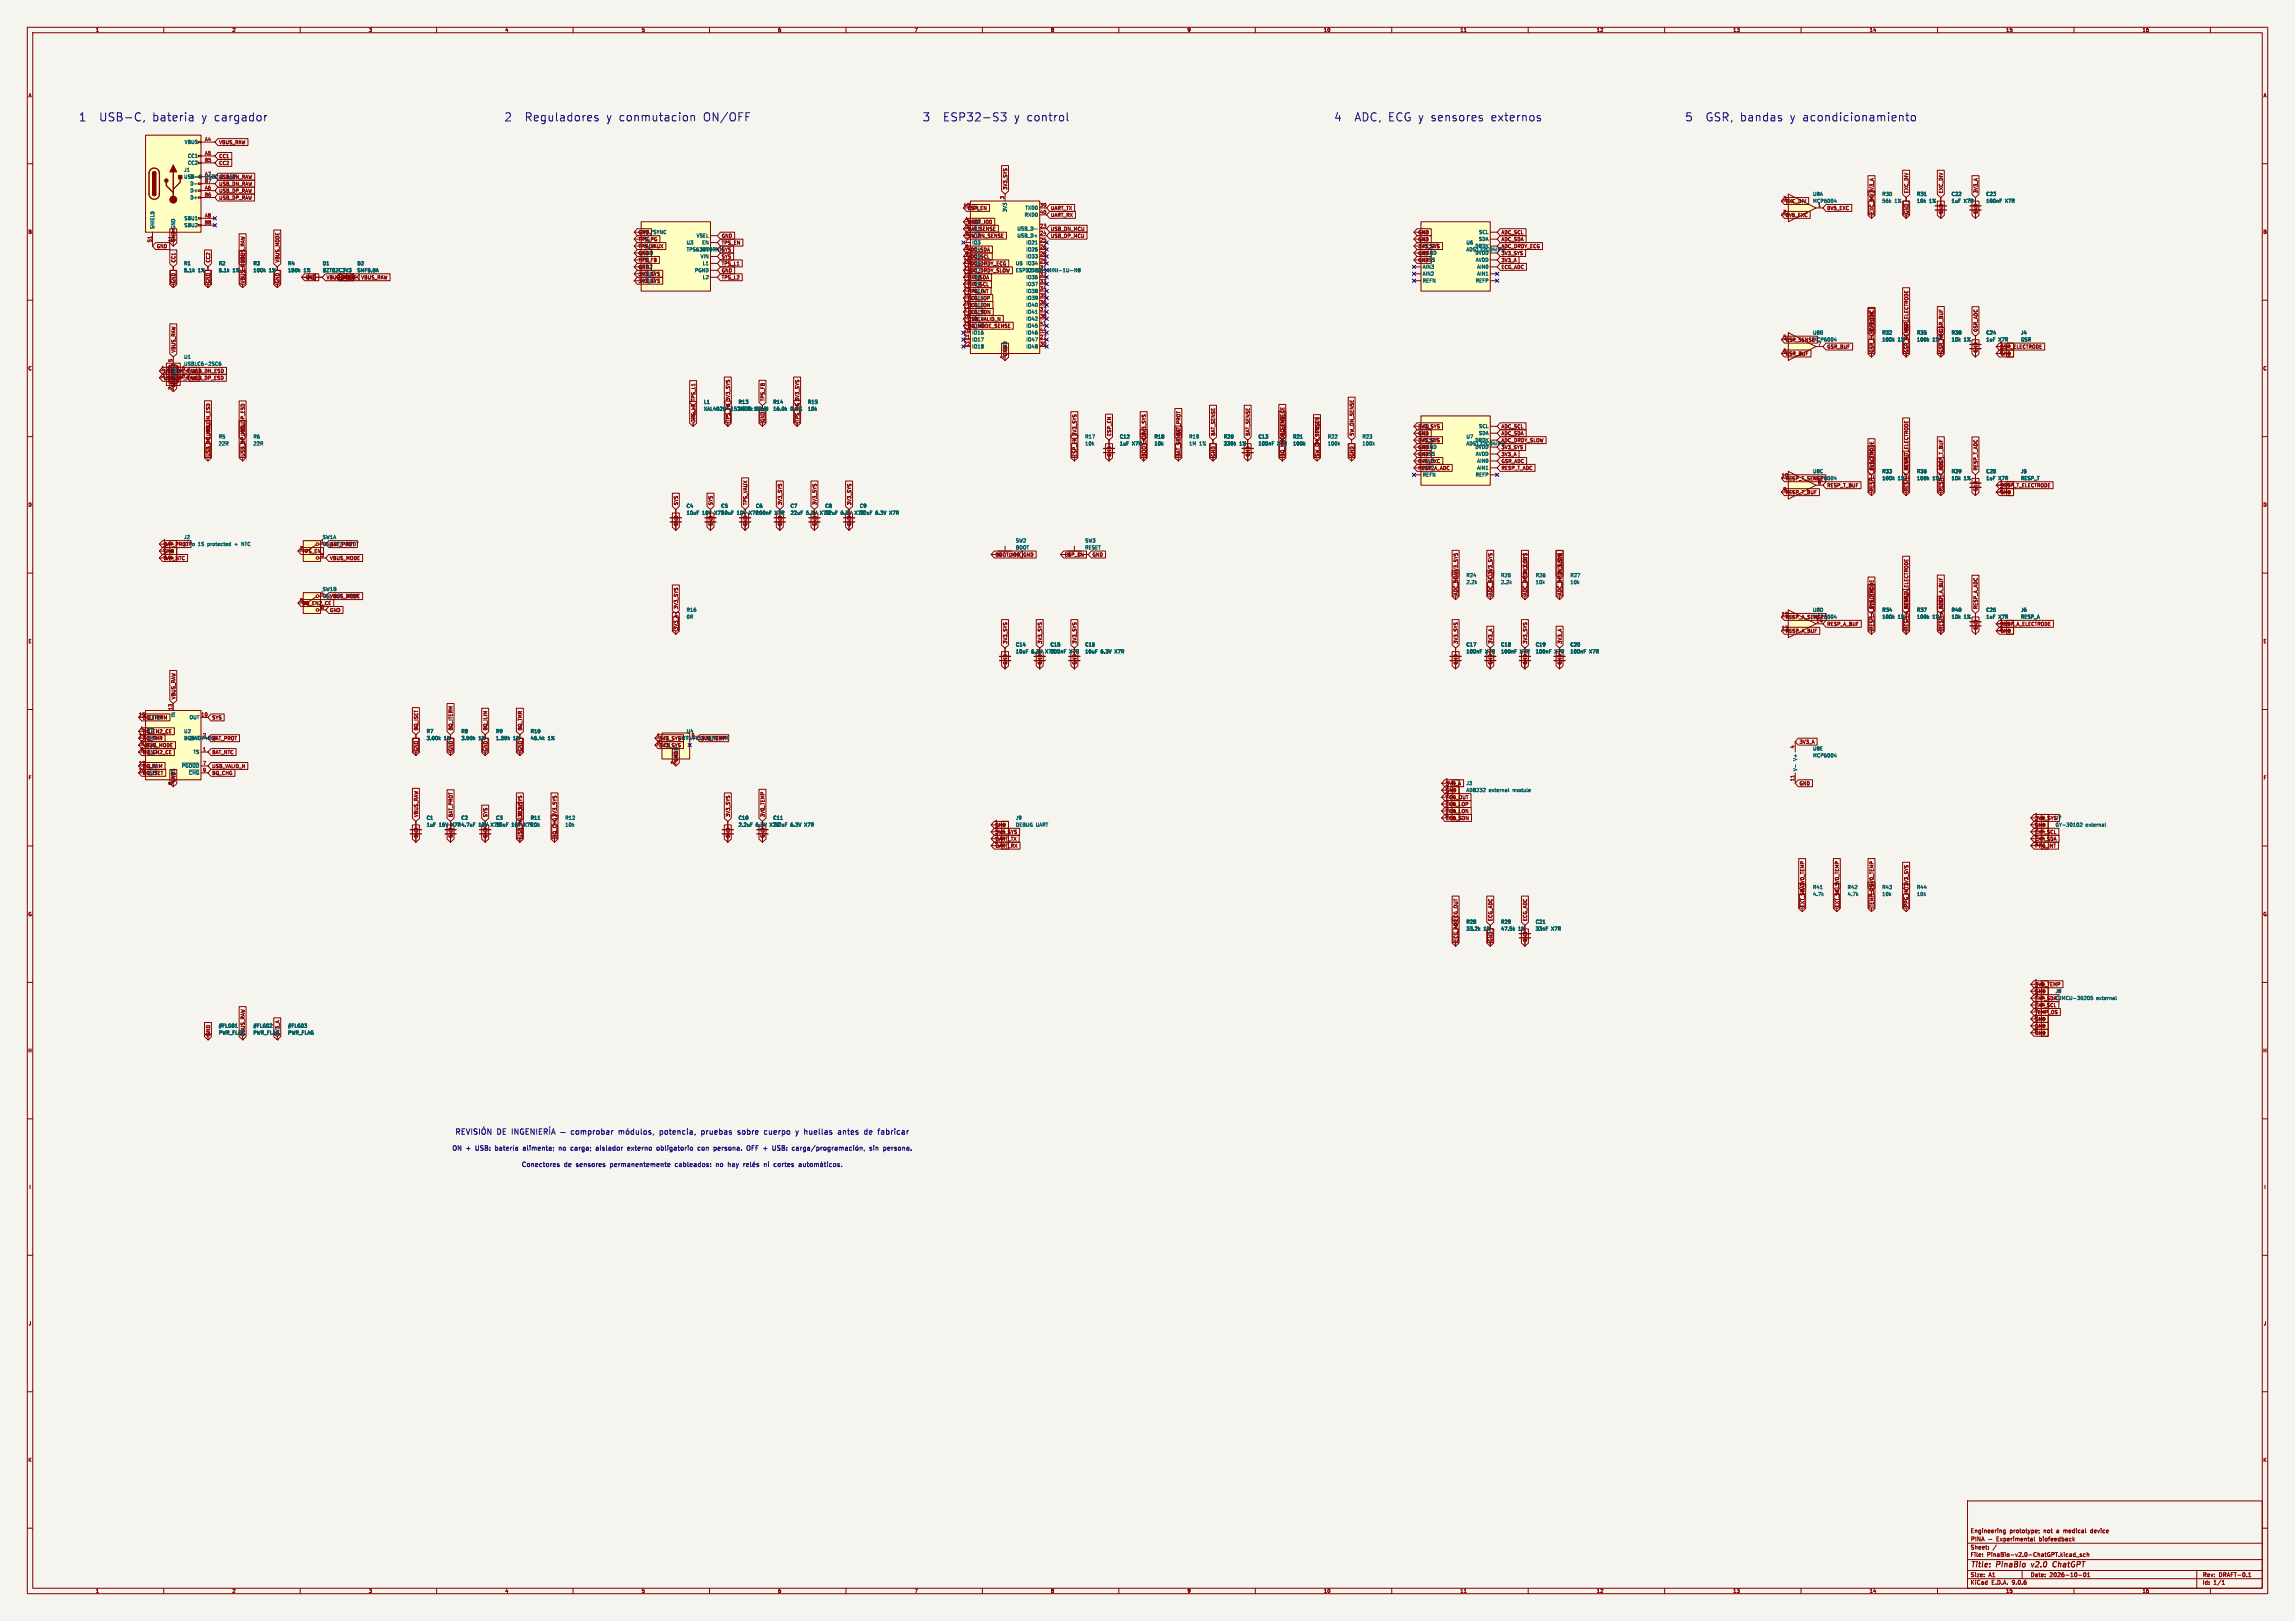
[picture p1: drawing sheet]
<svg xmlns="http://www.w3.org/2000/svg" width="841mm" height="594mm" viewBox="0 0 841 594" stroke-linecap="round" stroke-linejoin="round" font-family="sans-serif">
<defs><g id="words">
<g font-size="4.2" fill="#0000c2">
<text x="28.7" y="44.9">1</text>
<text x="36.7" y="44.9">USB-C,</text>
<text x="56.5" y="44.9">bateria</text>
<text x="74.8" y="44.9">y cargador</text>
<text x="184.6" y="44.9">2</text>
<text x="192.7" y="44.9">Reguladores</text>
<text x="222.8" y="44.9">y conmutacion</text>
<text x="258.8" y="44.9">ON/OFF</text>
<text x="337.9" y="44.9">3</text>
<text x="346" y="44.9">ESP32-S3</text>
<text x="372.2" y="44.9">y control</text>
<text x="488.7" y="44.9">4</text>
<text x="496.7" y="44.9">ADC, ECG y sensores</text>
<text x="547.8" y="44.9">externos</text>
<text x="617.3" y="44.9">5</text>
<text x="625.4" y="44.9">GSR, bandas</text>
<text x="656.8" y="44.9">y acondicionamiento</text>
</g>
<g font-size="2.8" fill="#0000c2">
<text x="182.2" y="416.2">DE</text>
<text x="244.2" y="416.2">potencia,</text>
<text x="259.9" y="416.2">pruebas</text>
<text x="273.7" y="416.2">sobre</text>
<text x="284" y="416.2">cuerpo</text>
<text x="296.1" y="416.2">y</text>
<text x="299.6" y="416.2">huellas</text>
<text x="312.5" y="416.2">antes</text>
<text x="322.6" y="416.2">de</text>
<text x="328.2" y="416.2">fabricar</text>
</g>
<g font-size="2.8" fill="#840000">
<text x="722" y="574.9">Title:</text>
<text x="731.7" y="574.9">PinaBio</text>
<text x="745.3" y="574.9">v2.0</text>
<text x="753.9" y="574.9">ChatGPT</text>
</g>
<g font-size="2.4" fill="#0000c2">
<text x="165.4" y="422">ON</text>
<text x="170.9" y="422">+</text>
<text x="174.8" y="422">USB:</text>
<text x="193.4" y="422">alimenta;</text>
<text x="207" y="422">no</text>
<text x="212" y="422">carga;</text>
<text x="221.7" y="422">aislador</text>
<text x="233.9" y="422">externo</text>
<text x="245.1" y="422">obligatorio</text>
<text x="260.7" y="422">con</text>
<text x="267.1" y="422">persona.</text>
<text x="279.8" y="422">OFF</text>
<text x="286.4" y="422">+</text>
<text x="290.3" y="422">USB:</text>
<text x="327.1" y="422">sin</text>
<text x="332.7" y="422">persona.</text>
<text x="190.9" y="428">Conectores</text>
<text x="206.8" y="428">de</text>
<text x="211.7" y="428">sensores</text>
<text x="224.7" y="428">permanentemente</text>
<text x="249.1" y="428">cableados:</text>
<text x="264.6" y="428">no</text>
<text x="269.6" y="428">hay</text>
<text x="283.9" y="428">ni</text>
</g>
<g font-size="2.1" fill="#840000">
<text x="722" y="562">Engineering</text>
<text x="736.4" y="562">prototype;</text>
<text x="748.9" y="562">not</text>
<text x="753.8" y="562">a</text>
<text x="756.4" y="562">medical</text>
<text x="766.5" y="562">device</text>
<text x="722" y="568">Sheet:</text>
<text x="722" y="565.2">PINA</text>
<text x="728.8" y="565.2">-</text>
<text x="732.4" y="565.2">Experimental</text>
<text x="748.7" y="565.2">biofeedback</text>
<text x="722" y="570.7">File:</text>
<text x="728.1" y="570.7">PinaBio-v2.0-ChatGPT.kicad_sch</text>
<text x="722" y="580.9">KiCad</text>
<text x="722" y="578.1">Size:</text>
<text x="728.7" y="578.1">A1</text>
<text x="729.7" y="580.9">E.D.A.</text>
<text x="737.3" y="580.9">9.0.6</text>
<text x="744" y="578.1">Date:</text>
<text x="751" y="578.1">2026-10-01</text>
<text x="807" y="578.3">Rev:</text>
<text x="807" y="580.9">Id:</text>
<text x="811.1" y="580.9">1/1</text>
<text x="813.4" y="578.3">DRAFT-0.1</text>
</g>
<g font-size="1.8" fill="#840000">
<text x="35" y="11.9">1</text>
<text x="85" y="11.9">2</text>
<text x="135" y="11.9">3</text>
<text x="185" y="11.9">4</text>
<text x="235" y="11.9">5</text>
<text x="285" y="11.9">6</text>
<text x="335" y="11.9">7</text>
<text x="385" y="11.9">8</text>
<text x="435" y="11.9">9</text>
<text x="485" y="11.9">10</text>
<text x="535" y="11.9">11</text>
<text x="585" y="11.9">12</text>
<text x="635" y="11.9">13</text>
<text x="685" y="11.9">14</text>
<text x="735" y="11.9">15</text>
<text x="785" y="11.9">16</text>
<text x="10.3" y="35.9">A</text>
<text x="829.3" y="35.9">A</text>
<text x="80.2" y="53">VBUS_RAW</text>
<text x="80.2" y="58.1">CC1</text>
<text x="75.1" y="65.6">USB2.0</text>
<text x="80.2" y="60.6">CC2</text>
<text x="80.2" y="65.7">USB_DN_RAW</text>
<text x="83.1" y="65.6">16P</text>
<text x="80.2" y="70.8">USB_DP_RAW</text>
<text x="80.2" y="68.3">USB_DN_RAW</text>
<text x="369.3" y="69.7" transform="rotate(-90 369.3 69.7)">3V3_SYS</text>
<text x="699.5" y="71" transform="rotate(-90 699.5 71)">EXC_DIV</text>
<text x="712.2" y="71" transform="rotate(-90 712.2 71)">EXC_DIV</text>
<text x="724.9" y="71" transform="rotate(-90 724.9 71)">3V3_A</text>
<text x="80.2" y="73.3">USB_DP_RAW</text>
<text x="353" y="75.9">45</text>
<text x="354.5" y="77.2">ESP_EN</text>
<text x="356.1" y="77.1">EN</text>
<text x="385" y="77.2">UART_TX</text>
<text x="654.2" y="74.6">EXC_DIV</text>
<text x="655.8" y="74.5">+</text>
<text x="669.4" y="77.2">0V5_EXC</text>
<text x="354.5" y="82.2">BOOT_IO0</text>
<text x="356.1" y="82.1">IO0</text>
<text x="385" y="79.7">UART_RX</text>
<text x="653.3" y="78.5">2</text>
<text x="654.2" y="79.7">0V5_EXC</text>
<text x="655.8" y="79.6">-</text>
<text x="686.8" y="78.6" transform="rotate(-90 686.8 78.6)">EXC_DIV3V3_A</text>
<text x="699.5" y="78.6" transform="rotate(-90 699.5 78.6)">GND</text>
<text x="712.2" y="78.6" transform="rotate(-90 712.2 78.6)">GND</text>
<text x="724.9" y="78.6" transform="rotate(-90 724.9 78.6)">GND</text>
<text x="10.3" y="85.9">B</text>
<text x="63.2" y="88.9" transform="rotate(-90 63.2 88.9)">A1</text>
<text x="64.5" y="88.7" transform="rotate(-90 64.5 88.7)">GND</text>
<text x="233.8" y="86">GND</text>
<text x="233.8" y="88.6">TPS_PG</text>
<text x="235.5" y="88.5">PG</text>
<text x="264.3" y="87.3">GND</text>
<text x="264.3" y="89.9">TPS_EN</text>
<text x="353.6" y="86.1">6</text>
<text x="353.6" y="88.6">7</text>
<text x="354.5" y="84.8">BAT_SENSE</text>
<text x="354.5" y="87.3">SW_ON_SENSE</text>
<text x="356.1" y="84.7">IO1</text>
<text x="356.1" y="87.2">IO2</text>
<text x="385" y="84.8">USB_DN_MCU</text>
<text x="385" y="87.3">USB_DP_MCU</text>
<text x="519.6" y="86">GND</text>
<text x="519.6" y="88.6">GND</text>
<text x="521.2" y="86">A0</text>
<text x="521.2" y="88.5">A1</text>
<text x="550.1" y="86">ADC_SCL</text>
<text x="550.1" y="88.6">ADC_SDA</text>
<text x="829.2" y="85.9">B</text>
<text x="57.3" y="91.1">GND</text>
<text x="233.8" y="93.7">GND</text>
<text x="233.8" y="91.1">TPS_VAUX</text>
<text x="235.5" y="91">VAUX</text>
<text x="235.5" y="93.6">GND</text>
<text x="251.5" y="92.3">TPS63070RNM SYS</text>
<text x="264.3" y="94.9">SYS</text>
<text x="354.5" y="94.9">ADC_SCL</text>
<text x="354.5" y="92.4">ADC_SDA</text>
<text x="356.1" y="92.3">IO4</text>
<text x="356.1" y="94.8">IO5</text>
<text x="519.6" y="93.7">GND</text>
<text x="519.6" y="91.1">3V3_SYS</text>
<text x="521.2" y="91">RESET</text>
<text x="550.1" y="91.1">ADC_DRDY_ECG</text>
<text x="550.1" y="93.7">3V3_SYS</text>
<text x="64.5" y="96.4" transform="rotate(-90 64.5 96.4)">CC1</text>
<text x="77.2" y="96.4" transform="rotate(-90 77.2 96.4)">CC2</text>
<text x="89.9" y="96.4" transform="rotate(-90 89.9 96.4)">VBUS_RAW</text>
<text x="102.6" y="96.4" transform="rotate(-90 102.6 96.4)">VBUS_MODE</text>
<text x="233.8" y="98.7">GND</text>
<text x="233.8" y="96.2">TPS_FB</text>
<text x="233.8" y="101.3">3V3_SYS</text>
<text x="235.5" y="96.1">FB</text>
<text x="235.5" y="98.7">FB2</text>
<text x="235.5" y="101.2">VOUT</text>
<text x="264.3" y="97.5">TPS_L1</text>
<text x="264.3" y="100">GND</text>
<text x="353" y="96.3">10</text>
<text x="353" y="101.3">12</text>
<text x="354.5" y="97.5">ADC_DRDY_ECG</text>
<text x="354.5" y="100">ADC_DRDY_SLOW</text>
<text x="356.1" y="97.4">IO6</text>
<text x="356.1" y="99.9">IO7</text>
<text x="519.6" y="96.2">GND</text>
<text x="550.1" y="96.2">3V3_A</text>
<text x="550.1" y="98.7">ECG_ADC</text>
<text x="64.5" y="104" transform="rotate(-90 64.5 104)">GND</text>
<text x="77.2" y="104" transform="rotate(-90 77.2 104)">GND</text>
<text x="89.9" y="104" transform="rotate(-90 89.9 104)">VBUS_MODE</text>
<text x="102.6" y="104" transform="rotate(-90 102.6 104)">GND</text>
<text x="111.9" y="102.6">GND</text>
<text x="119.5" y="102.6">VBUS_MODE</text>
<text x="124.6" y="102.6">GND</text>
<text x="132.2" y="102.6">VBUS_RAW</text>
<text x="233.8" y="103.8">3V3_SYS</text>
<text x="235.5" y="103.7">VOUT</text>
<text x="264.3" y="102.6">TPS_L2</text>
<text x="353" y="103.9">13</text>
<text x="353" y="106.4">14</text>
<text x="354.5" y="102.6">EXT_SDA</text>
<text x="354.5" y="105.1">EXT_SCL</text>
<text x="354.5" y="107.6">PPG_INT</text>
<text x="356.1" y="102.5">IO8</text>
<text x="356.1" y="105">IO9</text>
<text x="356.1" y="107.5">IO10</text>
<text x="353" y="109">15</text>
<text x="353" y="111.5">16</text>
<text x="354.5" y="110.2">ECG_LOP</text>
<text x="354.5" y="112.7">ECG_LON</text>
<text x="356.1" y="110.1">IO11</text>
<text x="356.1" y="112.6">IO12</text>
<text x="353" y="114">17</text>
<text x="353" y="116.6">18</text>
<text x="353" y="119.1">19</text>
<text x="354.5" y="115.3">ECG_SDN</text>
<text x="354.5" y="117.8">USB_VALID_N</text>
<text x="356.1" y="115.2">IO13</text>
<text x="356.1" y="117.7">IO14</text>
<text x="353" y="121.7">20</text>
<text x="354.5" y="120.3">BQ_MODE_SENSE</text>
<text x="356.1" y="120.2">IO15</text>
<text x="653.3" y="124.2">5</text>
<text x="654.2" y="125.4">GSR_SENSE</text>
<text x="655.8" y="125.3">+</text>
<text x="664.2" y="125.3">MCP6004</text>
<text x="686.8" y="121.8" transform="rotate(-90 686.8 121.8)">0V5_EXC</text>
<text x="699.5" y="121.8" transform="rotate(-90 699.5 121.8)">GSR_ELECTRODE</text>
<text x="712.2" y="121.8" transform="rotate(-90 712.2 121.8)">GSR_BUF</text>
<text x="724.9" y="121.8" transform="rotate(-90 724.9 121.8)">GSR_ADC</text>
<text x="64.5" y="129.4" transform="rotate(-90 64.5 129.4)">VBUS_RAW</text>
<text x="368" y="131.5" transform="rotate(-90 368 131.5)">1</text>
<text x="369.3" y="130.7" transform="rotate(-90 369.3 130.7)">GND</text>
<text x="653.3" y="129.3">6</text>
<text x="654.2" y="130.5">GSR_BUF</text>
<text x="655.8" y="130.4">-</text>
<text x="669.4" y="128">GSR_BUF</text>
<text x="686.8" y="129.4" transform="rotate(-90 686.8 129.4)">GSR_ELECTRODE</text>
<text x="699.5" y="129.4" transform="rotate(-90 699.5 129.4)">GSR_SENSE</text>
<text x="712.2" y="129.4" transform="rotate(-90 712.2 129.4)">GSR_ADC</text>
<text x="724.9" y="129.4" transform="rotate(-90 724.9 129.4)">GND</text>
<text x="732.9" y="128">GSR_ELECTRODE</text>
<text x="732.9" y="130.5">GND</text>
<text x="10.3" y="135.9">C</text>
<text x="59.8" y="136.8">USB_DN_RAW</text>
<text x="60.9" y="136.8">I/O1</text>
<text x="61.5" y="136.8">I/O1</text>
<text x="70" y="136.8">USB_DN_ESD</text>
<text x="829.2" y="135.9">C</text>
<text x="59" y="138.2">3</text>
<text x="59.8" y="139.4">USB_DP_RAW</text>
<text x="60.9" y="139.3">I/O2</text>
<text x="61.5" y="139.3">I/O2</text>
<text x="63.2" y="142.9" transform="rotate(-90 63.2 142.9)">2</text>
<text x="64.5" y="142.1" transform="rotate(-90 64.5 142.1)">GND</text>
<text x="66.6" y="138.2">4</text>
<text x="70" y="139.4">USB_DP_ESD</text>
<text x="280.4" y="147.2" transform="rotate(-90 280.4 147.2)">TPS_FB</text>
<text x="255" y="154.8" transform="rotate(-90 255 154.8)">TPS_L2 TPS_L1</text>
<text x="267.7" y="154.8" transform="rotate(-90 267.7 154.8)">TPS_FB 3V3_SYS</text>
<text x="280.4" y="154.8" transform="rotate(-90 280.4 154.8)">GND</text>
<text x="293.1" y="154.8" transform="rotate(-90 293.1 154.8)">TPS_PG 3V3_SYS</text>
<text x="77.2" y="159.9" transform="rotate(-90 77.2 159.9)">USB_DN_ESD</text>
<text x="89.9" y="159.9" transform="rotate(-90 89.9 159.9)">USB_DP_ESD</text>
<text x="407.4" y="159.9" transform="rotate(-90 407.4 159.9)">ESP_EN</text>
<text x="420.1" y="159.9" transform="rotate(-90 420.1 159.9)">3V3_SYS</text>
<text x="432.8" y="159.9" transform="rotate(-90 432.8 159.9)">BAT_PROT</text>
<text x="445.5" y="159.9" transform="rotate(-90 445.5 159.9)">BAT_SENSE</text>
<text x="458.2" y="159.9" transform="rotate(-90 458.2 159.9)">BAT_SENSE</text>
<text x="470.9" y="159.9" transform="rotate(-90 470.9 159.9)">BQ_EN2_CE</text>
<text x="483.6" y="159.9" transform="rotate(-90 483.6 159.9)">TPS_EN</text>
<text x="496.3" y="159.9" transform="rotate(-90 496.3 159.9)">SW_ON_SENSE</text>
<text x="519.6" y="157.2">3V3_SYS</text>
<text x="519.6" y="159.7">GND</text>
<text x="521.2" y="157.1">A0</text>
<text x="521.2" y="159.6">A1</text>
<text x="550.1" y="157.2">ADC_SCL</text>
<text x="550.1" y="159.7">ADC_SDA</text>
<text x="77.2" y="167.5" transform="rotate(-90 77.2 167.5)">USB_DN_MCU</text>
<text x="89.9" y="167.5" transform="rotate(-90 89.9 167.5)">USB_DP_MCU</text>
<text x="394.7" y="167.5" transform="rotate(-90 394.7 167.5)">ESP_EN 3V3_SYS</text>
<text x="407.4" y="167.5" transform="rotate(-90 407.4 167.5)">GND</text>
<text x="420.1" y="167.5" transform="rotate(-90 420.1 167.5)">BOOT_IO0</text>
<text x="432.8" y="167.5" transform="rotate(-90 432.8 167.5)">BAT_SENSE</text>
<text x="445.5" y="167.5" transform="rotate(-90 445.5 167.5)">GND</text>
<text x="458.2" y="167.5" transform="rotate(-90 458.2 167.5)">GND</text>
<text x="470.9" y="167.5" transform="rotate(-90 470.9 167.5)">BQ_MODE_SENSE</text>
<text x="483.6" y="167.5" transform="rotate(-90 483.6 167.5)">SW_ON_SENSE</text>
<text x="496.3" y="167.5" transform="rotate(-90 496.3 167.5)">GND</text>
<text x="519.6" y="164.8">GND</text>
<text x="519.6" y="167.3">GND</text>
<text x="519.6" y="162.2">3V3_SYS</text>
<text x="521.2" y="162.2">RESET</text>
<text x="550.1" y="167.3">3V3_A</text>
<text x="550.1" y="162.2">ADC_DRDY_SLOW</text>
<text x="550.1" y="164.8">3V3_SYS</text>
<text x="519.6" y="169.9">0V5_EXC</text>
<text x="519.6" y="172.4">RESP_A_ADC</text>
<text x="521.2" y="169.8">AIN3</text>
<text x="521.2" y="172.3">AIN2</text>
<text x="550.1" y="169.9">GSR_ADC</text>
<text x="550.1" y="172.4">RESP_T_ADC</text>
<text x="686.8" y="172.6" transform="rotate(-90 686.8 172.6)">0V5_EXC</text>
<text x="699.5" y="172.6" transform="rotate(-90 699.5 172.6)">RESP_T_ELECTRODE</text>
<text x="712.2" y="172.6" transform="rotate(-90 712.2 172.6)">RESP_T_BUF</text>
<text x="724.9" y="172.6" transform="rotate(-90 724.9 172.6)">RESP_T_ADC</text>
<text x="652.7" y="175">10</text>
<text x="654.2" y="176.2">RESP_T_SENSE</text>
<text x="655.8" y="176.1">+</text>
<text x="664.2" y="176.1">MCP6004</text>
<text x="666" y="177.5">8</text>
<text x="669.4" y="178.8">RESP_T_BUF</text>
<text x="732.9" y="178.8">RESP_T_ELECTRODE</text>
<text x="10.3" y="185.9">D</text>
<text x="248.6" y="185.3" transform="rotate(-90 248.6 185.3)">SYS</text>
<text x="261.3" y="185.3" transform="rotate(-90 261.3 185.3)">SYS</text>
<text x="274" y="185.3" transform="rotate(-90 274 185.3)">TPS_VAUX</text>
<text x="286.7" y="185.3" transform="rotate(-90 286.7 185.3)">3V3_SYS</text>
<text x="299.4" y="185.3" transform="rotate(-90 299.4 185.3)">3V3_SYS</text>
<text x="312.1" y="185.3" transform="rotate(-90 312.1 185.3)">3V3_SYS</text>
<text x="654.2" y="181.3">RESP_T_BUF</text>
<text x="655.8" y="181.2">-</text>
<text x="686.8" y="180.2" transform="rotate(-90 686.8 180.2)">RESP_T_ELECTRODE</text>
<text x="699.5" y="180.2" transform="rotate(-90 699.5 180.2)">RESP_T_SENSE</text>
<text x="712.2" y="180.2" transform="rotate(-90 712.2 180.2)">RESP_T_ADC</text>
<text x="724.9" y="180.2" transform="rotate(-90 724.9 180.2)">GND</text>
<text x="732.9" y="181.3">GND</text>
<text x="829.2" y="185.9">D</text>
<text x="248.6" y="192.9" transform="rotate(-90 248.6 192.9)">GND</text>
<text x="261.3" y="192.9" transform="rotate(-90 261.3 192.9)">GND</text>
<text x="274" y="192.9" transform="rotate(-90 274 192.9)">GND</text>
<text x="286.7" y="192.9" transform="rotate(-90 286.7 192.9)">GND</text>
<text x="299.4" y="192.9" transform="rotate(-90 299.4 192.9)">GND</text>
<text x="312.1" y="192.9" transform="rotate(-90 312.1 192.9)">GND</text>
<text x="59.6" y="199.1">1</text>
<text x="59.6" y="201.7">2</text>
<text x="59.8" y="202.9">GND</text>
<text x="59.8" y="200.3">BAT_PROT</text>
<text x="67.3" y="200.3">LiPo</text>
<text x="110.6" y="202.9">TPS_EN</text>
<text x="118.1" y="200.3">ON/OFF</text>
<text x="120.8" y="200.3">BAT_PROT</text>
<text x="126.8" y="200.3">DPDT</text>
<text x="59.6" y="204.2">3</text>
<text x="59.8" y="205.4">BAT_NTC</text>
<text x="120.8" y="205.4">VBUS_MODE</text>
<text x="364.6" y="204.2">BOOT_IO0</text>
<text x="374.8" y="204.2">GND</text>
<text x="390" y="204.2">ESP_EN</text>
<text x="400.2" y="204.2">GND</text>
<text x="559.8" y="210.7" transform="rotate(-90 559.8 210.7)">3V3_SYS</text>
<text x="572.5" y="210.7" transform="rotate(-90 572.5 210.7)">3V3_SYS</text>
<text x="110.6" y="221.9">BQ_EN2_CE</text>
<text x="118.1" y="219.3">ON/OFF</text>
<text x="120.8" y="219.4">VBUS_MODE</text>
<text x="126.8" y="219.3">DPDT</text>
<text x="534.4" y="218.3" transform="rotate(-90 534.4 218.3)">ADC_SDA3V3_SYS</text>
<text x="547.1" y="218.3" transform="rotate(-90 547.1 218.3)">ADC_SCL3V3_SYS</text>
<text x="559.8" y="218.3" transform="rotate(-90 559.8 218.3)">ADC_DRDY_ECG</text>
<text x="572.5" y="218.3" transform="rotate(-90 572.5 218.3)">ADC_DRDY_SLOW</text>
<text x="117.4" y="223.3">6</text>
<text x="120.8" y="224.5">GND</text>
<text x="248.6" y="223.4" transform="rotate(-90 248.6 223.4)">3V3_SYS</text>
<text x="652.7" y="225.8">12</text>
<text x="654.2" y="227">RESP_A_SENSE</text>
<text x="655.8" y="226.9">+</text>
<text x="664.2" y="226.9">MCP6004</text>
<text x="686.8" y="223.4" transform="rotate(-90 686.8 223.4)">0V5_EXC</text>
<text x="699.5" y="223.4" transform="rotate(-90 699.5 223.4)">RESP_A_ELECTRODE</text>
<text x="712.2" y="223.4" transform="rotate(-90 712.2 223.4)">RESP_A_BUF</text>
<text x="724.9" y="223.4" transform="rotate(-90 724.9 223.4)">RESP_A_ADC</text>
<text x="248.6" y="231" transform="rotate(-90 248.6 231)">3V3_A</text>
<text x="652.7" y="230.9">13</text>
<text x="654.2" y="232.1">RESP_A_BUF</text>
<text x="655.8" y="232">-</text>
<text x="665.4" y="228.3">14</text>
<text x="669.4" y="229.6">RESP_A_BUF</text>
<text x="686.8" y="231" transform="rotate(-90 686.8 231)">RESP_A_ELECTRODE</text>
<text x="699.5" y="231" transform="rotate(-90 699.5 231)">RESP_A_SENSE</text>
<text x="712.2" y="231" transform="rotate(-90 712.2 231)">RESP_A_ADC</text>
<text x="724.9" y="231" transform="rotate(-90 724.9 231)">GND</text>
<text x="732.9" y="229.6">RESP_A_ELECTRODE</text>
<text x="732.9" y="232.1">GND</text>
<text x="10.3" y="235.9">E</text>
<text x="369.3" y="236.1" transform="rotate(-90 369.3 236.1)">3V3_SYS</text>
<text x="382" y="236.1" transform="rotate(-90 382 236.1)">3V3_SYS</text>
<text x="394.7" y="236.1" transform="rotate(-90 394.7 236.1)">3V3_SYS</text>
<text x="534.4" y="236.1" transform="rotate(-90 534.4 236.1)">3V3_SYS</text>
<text x="547.1" y="236.1" transform="rotate(-90 547.1 236.1)">3V3_A</text>
<text x="559.8" y="236.1" transform="rotate(-90 559.8 236.1)">3V3_SYS</text>
<text x="572.5" y="236.1" transform="rotate(-90 572.5 236.1)">3V3_A</text>
<text x="829.3" y="235.9">E</text>
<text x="369.3" y="243.7" transform="rotate(-90 369.3 243.7)">GND</text>
<text x="382" y="243.7" transform="rotate(-90 382 243.7)">GND</text>
<text x="394.7" y="243.7" transform="rotate(-90 394.7 243.7)">GND</text>
<text x="534.4" y="243.7" transform="rotate(-90 534.4 243.7)">GND</text>
<text x="547.1" y="243.7" transform="rotate(-90 547.1 243.7)">GND</text>
<text x="559.8" y="243.7" transform="rotate(-90 559.8 243.7)">GND</text>
<text x="572.5" y="243.7" transform="rotate(-90 572.5 243.7)">GND</text>
<text x="64.5" y="256.4" transform="rotate(-90 64.5 256.4)">VBUS_RAW</text>
<text x="50.8" y="262.6">15</text>
<text x="52.2" y="263.8">BQ_ITERM</text>
<text x="53.8" y="263.8">ITERM</text>
<text x="77.6" y="263.8">SYS</text>
<text x="52.2" y="268.9">BQ_EN2_CE</text>
<text x="53.8" y="268.8">~{CE}</text>
<text x="153.4" y="267.8" transform="rotate(-90 153.4 267.8)">BQ_ISET</text>
<text x="166.1" y="267.8" transform="rotate(-90 166.1 267.8)">BQ_ITERM</text>
<text x="178.8" y="267.8" transform="rotate(-90 178.8 267.8)">BQ_ILIM</text>
<text x="191.5" y="267.8" transform="rotate(-90 191.5 267.8)">BQ_TMR</text>
<text x="50.8" y="270.3">14</text>
<text x="52.2" y="271.5">BQ_TMR</text>
<text x="52.2" y="274">VBUS_MODE</text>
<text x="53.8" y="271.4">TMR</text>
<text x="53.8" y="273.9">EN1</text>
<text x="77.6" y="271.5">BAT_PROT</text>
<text x="153.4" y="275.4" transform="rotate(-90 153.4 275.4)">GND</text>
<text x="166.1" y="275.4" transform="rotate(-90 166.1 275.4)">GND</text>
<text x="178.8" y="275.4" transform="rotate(-90 178.8 275.4)">GND</text>
<text x="191.5" y="275.4" transform="rotate(-90 191.5 275.4)">GND</text>
<text x="240.6" y="272.8">3</text>
<text x="241.5" y="271.5">3V3_SYSOUTTLV75530PDBVR</text>
<text x="241.5" y="274">3V3_SYS</text>
<text x="243.1" y="271.4">IN</text>
<text x="243.1" y="273.9">EN</text>
<text x="256.7" y="271.5">3V0_TEMP</text>
<text x="659.3" y="272.7">3V3_A</text>
<text x="50.8" y="280.4">12</text>
<text x="52.2" y="276.5">BQ_EN2_CE</text>
<text x="52.2" y="281.6">BQ_ILIM</text>
<text x="53.8" y="276.5">EN2</text>
<text x="53.8" y="281.5">ILIM</text>
<text x="77.6" y="276.5">BAT_NTC</text>
<text x="77.6" y="281.6">USB_VALID_N</text>
<text x="247.4" y="280.1" transform="rotate(-90 247.4 280.1)">2</text>
<text x="248.5" y="277.6" transform="rotate(-90 248.5 277.6)">GND</text>
<text x="248.6" y="279.2" transform="rotate(-90 248.6 279.2)">GND</text>
<text x="10.3" y="285.9">F</text>
<text x="50.8" y="283">16</text>
<text x="52.2" y="284.2">BQ_ISET</text>
<text x="53.8" y="284.1">ISET</text>
<text x="63.2" y="287.7" transform="rotate(-90 63.2 287.7)">8</text>
<text x="64.4" y="285.2" transform="rotate(-90 64.4 285.2)">VSS</text>
<text x="64.5" y="286.9" transform="rotate(-90 64.5 286.9)">GND</text>
<text x="77.6" y="284.2">BQ_CHG</text>
<text x="529.5" y="286.8">1</text>
<text x="529.7" y="288">3V3_A</text>
<text x="659.3" y="288">GND</text>
<text x="829.3" y="285.9">F</text>
<text x="529.5" y="289.3">2</text>
<text x="529.5" y="291.8">3</text>
<text x="529.7" y="290.5">GND</text>
<text x="529.7" y="293.1">ECG_OUT</text>
<text x="153.4" y="299.6" transform="rotate(-90 153.4 299.6)">VBUS_RAW</text>
<text x="166.1" y="299.6" transform="rotate(-90 166.1 299.6)">BAT_PROT</text>
<text x="178.8" y="299.6" transform="rotate(-90 178.8 299.6)">SYS</text>
<text x="191.5" y="299.6" transform="rotate(-90 191.5 299.6)">3V3_SYS</text>
<text x="267.7" y="299.6" transform="rotate(-90 267.7 299.6)">3V3_SYS</text>
<text x="280.4" y="299.6" transform="rotate(-90 280.4 299.6)">3V0_TEMP</text>
<text x="529.5" y="294.4">4</text>
<text x="529.5" y="296.9">5</text>
<text x="529.5" y="299.5">6</text>
<text x="529.7" y="295.6">ECG_LOP</text>
<text x="529.7" y="298.1">ECG_LON</text>
<text x="745.4" y="299.5">1</text>
<text x="364.4" y="302">1</text>
<text x="364.4" y="304.5">2</text>
<text x="364.6" y="303.2">GND</text>
<text x="364.6" y="305.8">3V3_SYS</text>
<text x="529.7" y="300.7">ECG_SDN</text>
<text x="745.4" y="302">2</text>
<text x="745.4" y="304.5">3</text>
<text x="745.6" y="300.7">3V3_SYSJ7</text>
<text x="745.6" y="303.2">GND</text>
<text x="745.6" y="305.8">EXT_SCL</text>
<text x="153.4" y="307.2" transform="rotate(-90 153.4 307.2)">GND</text>
<text x="166.1" y="307.2" transform="rotate(-90 166.1 307.2)">GND</text>
<text x="178.8" y="307.2" transform="rotate(-90 178.8 307.2)">GND</text>
<text x="191.5" y="307.2" transform="rotate(-90 191.5 307.2)">USB_VALID_N</text>
<text x="204.2" y="307.2" transform="rotate(-90 204.2 307.2)">BQ_CHG3V3_SYS</text>
<text x="267.7" y="307.2" transform="rotate(-90 267.7 307.2)">GND</text>
<text x="280.4" y="307.2" transform="rotate(-90 280.4 307.2)">GND</text>
<text x="364.4" y="307.1">3</text>
<text x="364.4" y="309.6">4</text>
<text x="364.6" y="308.3">UART_TX</text>
<text x="364.6" y="310.8">UART_RX</text>
<text x="745.4" y="307.1">4</text>
<text x="745.4" y="309.6">5</text>
<text x="745.6" y="308.3">EXT_SDA</text>
<text x="745.6" y="310.8">PPG_INT</text>
<text x="686.8" y="325" transform="rotate(-90 686.8 325)">3V0_TEMP</text>
<text x="10.3" y="335.9">G</text>
<text x="661.4" y="332.6" transform="rotate(-90 661.4 332.6)">EXT_SDA3V0_TEMP</text>
<text x="674.1" y="332.6" transform="rotate(-90 674.1 332.6)">EXT_SCL3V0_TEMP</text>
<text x="686.8" y="332.6" transform="rotate(-90 686.8 332.6)">TEMP_OS</text>
<text x="699.5" y="332.6" transform="rotate(-90 699.5 332.6)">PPG_INT3V3_SYS</text>
<text x="829.2" y="335.9">G</text>
<text x="534.4" y="337.7" transform="rotate(-90 534.4 337.7)">ECG_OUT</text>
<text x="547.1" y="337.7" transform="rotate(-90 547.1 337.7)">ECG_ADC</text>
<text x="559.8" y="337.7" transform="rotate(-90 559.8 337.7)">ECG_ADC</text>
<text x="534.4" y="345.3" transform="rotate(-90 534.4 345.3)">ECG_ADC</text>
<text x="547.1" y="345.3" transform="rotate(-90 547.1 345.3)">GND</text>
<text x="559.8" y="345.3" transform="rotate(-90 559.8 345.3)">GND</text>
<text x="745.4" y="360.4">1</text>
<text x="745.4" y="363">2</text>
<text x="745.4" y="365.5">3</text>
<text x="745.6" y="361.6">3V0_TEMP</text>
<text x="745.6" y="364.2">GND</text>
<text x="745.4" y="368">4</text>
<text x="745.4" y="370.6">5</text>
<text x="745.6" y="371.8">TEMP_OS</text>
<text x="745.6" y="366.7">EXT_SDACJMCU-30205</text>
<text x="745.6" y="369.3">EXT_SCL</text>
<text x="745.4" y="373.1">6</text>
<text x="745.4" y="375.7">7</text>
<text x="745.6" y="374.3">GND</text>
<text x="745.6" y="376.9">GND</text>
<text x="77.2" y="379.6" transform="rotate(-90 77.2 379.6)">GND</text>
<text x="89.9" y="379.6" transform="rotate(-90 89.9 379.6)">VBUS_RAW</text>
<text x="745.4" y="378.2">8</text>
<text x="745.6" y="379.4">GND</text>
<text x="10.2" y="385.9">H</text>
<text x="829.2" y="385.9">H</text>
<text x="10.6" y="435.9">I</text>
<text x="829.6" y="435.9">I</text>
<text x="10.4" y="485.9">J</text>
<text x="829.4" y="485.9">J</text>
<text x="10.3" y="535.9">K</text>
<text x="829.2" y="535.9">K</text>
<text x="35" y="583.9">1</text>
<text x="85" y="583.9">2</text>
<text x="135" y="583.9">3</text>
<text x="185" y="583.9">4</text>
<text x="235" y="583.9">5</text>
<text x="285" y="583.9">6</text>
<text x="335" y="583.9">7</text>
<text x="385" y="583.9">8</text>
<text x="435" y="583.9">9</text>
<text x="485" y="583.9">10</text>
<text x="535" y="583.9">11</text>
<text x="585" y="583.9">12</text>
<text x="635" y="583.9">13</text>
<text x="685" y="583.9">14</text>
<text x="735" y="583.9">15</text>
<text x="785" y="583.9">16</text>
</g>
<g font-size="1.8" fill="#006464">
<text x="67.5" y="52.9">VBUS</text>
<text x="68.7" y="58">CC1</text>
<text x="67.3" y="63.1">J1</text>
<text x="67.3" y="65.6">USB-C</text>
<text x="68.7" y="60.6">CC2</text>
<text x="69.6" y="65.6">D-</text>
<text x="74.9" y="64.5">A7</text>
<text x="69.6" y="68.2">D-</text>
<text x="69.6" y="70.7">D+</text>
<text x="74.9" y="67.1">B7</text>
<text x="664.2" y="72">U8A</text>
<text x="689.6" y="72">R30</text>
<text x="702.3" y="72">R31</text>
<text x="715" y="72">C22</text>
<text x="727.7" y="72">C23</text>
<text x="69.6" y="73.3">D+</text>
<text x="369.2" y="77.9" transform="rotate(-90 369.2 77.9)">3V3</text>
<text x="375.6" y="77.1">TXD0</text>
<text x="664.2" y="74.5">MCP6004</text>
<text x="666" y="75.9">1</text>
<text x="689.6" y="74.5">56k</text>
<text x="694.2" y="74.5">1%</text>
<text x="702.3" y="74.5">10k</text>
<text x="706.9" y="74.5">1%</text>
<text x="715" y="74.5">1uF</text>
<text x="719.6" y="74.5">X7R</text>
<text x="727.7" y="74.5">100nF</text>
<text x="734.8" y="74.5">X7R</text>
<text x="67.4" y="80.9">SBU1</text>
<text x="67.4" y="83.4">SBU2</text>
<text x="375.3" y="79.6">RXD0</text>
<text x="56.7" y="84.1" transform="rotate(-90 56.7 84.1)">SHIELD</text>
<text x="64.4" y="84.1" transform="rotate(-90 64.4 84.1)">GND</text>
<text x="235.5" y="86">PS/SYNC</text>
<text x="251.5" y="89.8">U3</text>
<text x="255.2" y="87.2">VSEL</text>
<text x="257.2" y="89.8">EN</text>
<text x="356.1" y="89.8">IO3</text>
<text x="372.7" y="84.7">USB_D-</text>
<text x="372.7" y="87.2">USB_D+</text>
<text x="375.9" y="89.8">IO21</text>
<text x="537.2" y="89.8">U6</text>
<text x="541.8" y="88.5">SDA</text>
<text x="541.9" y="86">SCL</text>
<text x="256.6" y="92.3">VIN</text>
<text x="256.6" y="94.8">VIN</text>
<text x="375.9" y="92.3">IO26</text>
<text x="375.9" y="94.8">IO33</text>
<text x="521.2" y="93.6">DGND</text>
<text x="537.2" y="92.3">ADS122C04IPW</text>
<text x="540.5" y="91">DRDY</text>
<text x="540.5" y="93.6">DVDD</text>
<text x="67.3" y="97.4">R1</text>
<text x="67.3" y="99.9">5.1k</text>
<text x="72.5" y="99.9">1%</text>
<text x="80" y="97.4">R2</text>
<text x="80" y="99.9">5.1k</text>
<text x="85.2" y="99.9">1%</text>
<text x="92.7" y="97.4">R3</text>
<text x="92.7" y="99.9">100k</text>
<text x="98.5" y="99.9">1%</text>
<text x="105.4" y="97.4">R4</text>
<text x="105.4" y="99.9">150k</text>
<text x="111.2" y="99.9">1%</text>
<text x="118.1" y="97.4">D1</text>
<text x="118.1" y="99.9">BZT52C3V3</text>
<text x="130.8" y="97.4">D2</text>
<text x="130.8" y="99.9">SMF5.0A</text>
<text x="254.5" y="99.9">PGND</text>
<text x="257.4" y="97.4">L1</text>
<text x="372.1" y="97.4">U5</text>
<text x="375.9" y="97.4">IO34</text>
<text x="375.9" y="99.9">IO35</text>
<text x="381" y="98.8">31</text>
<text x="381" y="101.3">32</text>
<text x="521.2" y="96.1">AVSS</text>
<text x="521.2" y="98.7">AIN3</text>
<text x="521.2" y="101.2">AIN2</text>
<text x="540.7" y="96.1">AVDD</text>
<text x="541.2" y="98.7">AIN0</text>
<text x="541.2" y="101.2">AIN1</text>
<text x="257.4" y="102.5">L2</text>
<text x="375.9" y="102.5">IO36</text>
<text x="375.9" y="105">IO37</text>
<text x="375.9" y="107.5">IO38</text>
<text x="521.2" y="103.7">REFN</text>
<text x="540.6" y="103.7">REFP</text>
<text x="375.9" y="110.1">IO39</text>
<text x="375.9" y="112.6">IO40</text>
<text x="375.9" y="115.2">IO41</text>
<text x="375.9" y="117.7">IO42</text>
<text x="356.1" y="122.8">IO16</text>
<text x="356.1" y="125.3">IO17</text>
<text x="375.9" y="120.2">IO45</text>
<text x="375.9" y="122.8">IO46</text>
<text x="375.9" y="125.3">IO47</text>
<text x="664.2" y="122.8">U8B</text>
<text x="689.6" y="125.3">100k</text>
<text x="689.6" y="122.8">R32</text>
<text x="695.4" y="125.3">1%</text>
<text x="702.3" y="125.3">100k</text>
<text x="702.3" y="122.8">R35</text>
<text x="708.1" y="125.3">1%</text>
<text x="715" y="122.8">R38</text>
<text x="715" y="125.3">10k</text>
<text x="719.6" y="125.3">1%</text>
<text x="727.7" y="125.3">1uF</text>
<text x="727.7" y="122.8">C24</text>
<text x="732.3" y="125.3">X7R</text>
<text x="740.4" y="122.8">J4</text>
<text x="740.4" y="125.3">GSR</text>
<text x="67.3" y="131.7">U1</text>
<text x="356.1" y="127.9">IO18</text>
<text x="369.2" y="129" transform="rotate(-90 369.2 129)">GND</text>
<text x="375.9" y="127.9">IO48</text>
<text x="666" y="126.7">7</text>
<text x="66.6" y="135.6">6</text>
<text x="67.3" y="134.2">USBLC6-2SC6</text>
<text x="64.4" y="140.5" transform="rotate(-90 64.4 140.5)">GND</text>
<text x="64.4" y="139" transform="rotate(-90 64.4 139)">VBUS</text>
<text x="257.8" y="148.2">L1</text>
<text x="270.5" y="148.2">R13</text>
<text x="283.2" y="148.2">R14</text>
<text x="295.9" y="148.2">R15</text>
<text x="257.8" y="150.7">XAL4020-152MEC</text>
<text x="270.5" y="150.7">49.9k</text>
<text x="276.2" y="150.7">1.5uH</text>
<text x="277" y="150.7">0.1%</text>
<text x="283.2" y="150.7">16.0k</text>
<text x="289.7" y="150.7">0.1%</text>
<text x="295.9" y="150.7">10k</text>
<text x="80" y="160.9">R5</text>
<text x="92.7" y="160.9">R6</text>
<text x="397.5" y="160.9">R17</text>
<text x="410.2" y="160.9">C12</text>
<text x="422.9" y="160.9">R18</text>
<text x="435.6" y="160.9">R19</text>
<text x="448.3" y="160.9">R20</text>
<text x="461" y="160.9">C13</text>
<text x="473.7" y="160.9">R21</text>
<text x="486.4" y="160.9">R22</text>
<text x="499.1" y="160.9">R23</text>
<text x="537.2" y="160.9">U7</text>
<text x="541.8" y="159.6">SDA</text>
<text x="541.9" y="157.1">SCL</text>
<text x="80" y="163.4">22R</text>
<text x="92.7" y="163.4">22R</text>
<text x="397.5" y="163.4">10k</text>
<text x="410.2" y="163.4">1uF</text>
<text x="414.8" y="163.4">X7R</text>
<text x="422.9" y="163.4">10k</text>
<text x="435.6" y="163.4">1M</text>
<text x="439.5" y="163.4">1%</text>
<text x="448.3" y="163.4">330k</text>
<text x="454.1" y="163.4">1%</text>
<text x="461" y="163.4">100nF</text>
<text x="468.1" y="163.4">X7R</text>
<text x="473.7" y="163.4">100k</text>
<text x="486.4" y="163.4">100k</text>
<text x="499.1" y="163.4">100k</text>
<text x="521.2" y="164.7">DGND</text>
<text x="521.2" y="167.2">AVSS</text>
<text x="537.2" y="163.4">ADS122C04IPW</text>
<text x="540.5" y="162.2">DRDY</text>
<text x="540.5" y="164.7">DVDD</text>
<text x="540.7" y="167.2">AVDD</text>
<text x="541.2" y="169.8">AIN0</text>
<text x="541.2" y="172.3">AIN1</text>
<text x="664.2" y="173.6">U8C</text>
<text x="689.6" y="173.6">R33</text>
<text x="702.3" y="173.6">R36</text>
<text x="715" y="173.6">R39</text>
<text x="727.7" y="173.6">C25</text>
<text x="740.4" y="173.6">J5</text>
<text x="521.2" y="174.9">REFN</text>
<text x="540.6" y="174.9">REFP</text>
<text x="689.6" y="176.1">100k</text>
<text x="695.4" y="176.1">1%</text>
<text x="702.3" y="176.1">100k</text>
<text x="708.1" y="176.1">1%</text>
<text x="715" y="176.1">10k</text>
<text x="719.6" y="176.1">1%</text>
<text x="727.7" y="176.1">1uF</text>
<text x="732.3" y="176.1">X7R</text>
<text x="740.4" y="176.1">RESP_T</text>
<text x="251.5" y="186.3">C4</text>
<text x="251.5" y="188.8">10uF</text>
<text x="257.3" y="188.8">10V</text>
<text x="262" y="188.8">X7R</text>
<text x="264.2" y="186.3">C5</text>
<text x="264.2" y="188.8">10uF</text>
<text x="270" y="188.8">10V</text>
<text x="274.7" y="188.8">X7R</text>
<text x="276.9" y="186.3">C6</text>
<text x="276.9" y="188.8">100nF</text>
<text x="283.9" y="188.8">X7R</text>
<text x="289.6" y="186.3">C7</text>
<text x="289.6" y="188.8">22uF</text>
<text x="295.4" y="188.8">6.3V</text>
<text x="300.7" y="188.8">X7R</text>
<text x="302.3" y="186.3">C8</text>
<text x="302.3" y="188.8">22uF</text>
<text x="308.1" y="188.8">6.3V</text>
<text x="313.4" y="188.8">X7R</text>
<text x="315" y="186.3">C9</text>
<text x="315" y="188.8">22uF</text>
<text x="320.8" y="188.8">6.3V</text>
<text x="326.1" y="188.8">X7R</text>
<text x="67.3" y="197.7">J2</text>
<text x="118.1" y="197.7">SW1A</text>
<text x="72.5" y="200.3">1S</text>
<text x="76.1" y="200.3">protected</text>
<text x="86.3" y="200.3">+</text>
<text x="89" y="200.3">NTC</text>
<text x="117.4" y="199.1">1</text>
<text x="372.1" y="199">SW2</text>
<text x="372.1" y="201.5">BOOT</text>
<text x="397.5" y="201.5">RESET</text>
<text x="397.5" y="199">SW3</text>
<text x="537.2" y="214.2">2.2k</text>
<text x="537.2" y="211.7">R24</text>
<text x="549.9" y="214.2">2.2k</text>
<text x="549.9" y="211.7">R25</text>
<text x="562.6" y="214.2">10k</text>
<text x="562.6" y="211.7">R26</text>
<text x="575.3" y="214.2">10k</text>
<text x="575.3" y="211.7">R27</text>
<text x="117.4" y="218.2">4</text>
<text x="118.1" y="216.8">SW1B</text>
<text x="251.5" y="226.9">0R</text>
<text x="251.5" y="224.4">R16</text>
<text x="664.2" y="224.4">U8D</text>
<text x="689.6" y="226.9">100k</text>
<text x="689.6" y="224.4">R34</text>
<text x="695.4" y="226.9">1%</text>
<text x="702.3" y="226.9">100k</text>
<text x="702.3" y="224.4">R37</text>
<text x="708.1" y="226.9">1%</text>
<text x="715" y="224.4">R40</text>
<text x="715" y="226.9">10k</text>
<text x="719.6" y="226.9">1%</text>
<text x="727.7" y="226.9">1uF</text>
<text x="727.7" y="224.4">C26</text>
<text x="732.3" y="226.9">X7R</text>
<text x="740.4" y="224.4">J6</text>
<text x="740.4" y="226.9">RESP_A</text>
<text x="372.1" y="237.1">C14</text>
<text x="372.1" y="239.6">10uF</text>
<text x="377.9" y="239.6">6.3V</text>
<text x="383.2" y="239.6">X7R</text>
<text x="384.8" y="239.6">100nF</text>
<text x="384.8" y="237.1">C15</text>
<text x="391.9" y="239.6">X7R</text>
<text x="397.5" y="237.1">C16</text>
<text x="397.5" y="239.6">10uF</text>
<text x="403.3" y="239.6">6.3V</text>
<text x="408.6" y="239.6">X7R</text>
<text x="537.2" y="239.6">100nF</text>
<text x="537.2" y="237.1">C17</text>
<text x="544.3" y="239.6">X7R</text>
<text x="549.9" y="239.6">100nF</text>
<text x="549.9" y="237.1">C18</text>
<text x="557" y="239.6">X7R</text>
<text x="562.6" y="239.6">100nF</text>
<text x="562.6" y="237.1">C19</text>
<text x="569.7" y="239.6">X7R</text>
<text x="575.3" y="239.6">100nF</text>
<text x="575.3" y="237.1">C20</text>
<text x="582.4" y="239.6">X7R</text>
<text x="64.4" y="263" transform="rotate(-90 64.4 263)">IN</text>
<text x="69.3" y="263.8">OUT</text>
<text x="67.3" y="268.8">U2</text>
<text x="156.2" y="268.8">R7</text>
<text x="168.9" y="268.8">R8</text>
<text x="181.6" y="268.8">R9</text>
<text x="194.3" y="268.8">R10</text>
<text x="251.5" y="268.8">U4</text>
<text x="67.3" y="271.4">BQ24074RGT</text>
<text x="69.6" y="271.4">BAT</text>
<text x="74.2" y="270.3">2</text>
<text x="156.2" y="271.4">3.00k</text>
<text x="162.7" y="271.4">1%</text>
<text x="168.9" y="271.4">3.00k</text>
<text x="175.4" y="271.4">1%</text>
<text x="181.6" y="271.4">1.50k</text>
<text x="188.1" y="271.4">1%</text>
<text x="194.3" y="271.4">46.4k</text>
<text x="200.8" y="271.4">1%</text>
<text x="664.2" y="275.2">U8E</text>
<text x="66.5" y="281.5">~{PGOOD}</text>
<text x="70.8" y="276.5">TS</text>
<text x="658.7" y="279" transform="rotate(-90 658.7 279)">V+</text>
<text x="664.2" y="277.7">MCP6004</text>
<text x="69.1" y="284.1">~{CHG}</text>
<text x="537.2" y="287.9">J3</text>
<text x="658.7" y="282.7" transform="rotate(-90 658.7 282.7)">V-</text>
<text x="537.2" y="290.4">AD8232</text>
<text x="545.6" y="290.4">external</text>
<text x="554.4" y="290.4">module</text>
<text x="156.2" y="300.6">C1</text>
<text x="156.2" y="303.1">1uF</text>
<text x="160.8" y="303.1">16V</text>
<text x="165.5" y="303.1">X7R4.7uF</text>
<text x="168.9" y="300.6">C2</text>
<text x="175.4" y="303.1">10V</text>
<text x="180" y="303.1">X7R</text>
<text x="181.6" y="300.6">C3</text>
<text x="181.6" y="303.1">10uF</text>
<text x="187.4" y="303.1">10V</text>
<text x="192.1" y="303.1">X7R</text>
<text x="194.3" y="303.1">10k</text>
<text x="194.3" y="300.6">R11</text>
<text x="207" y="303.1">10k</text>
<text x="207" y="300.6">R12</text>
<text x="270.5" y="300.6">C10</text>
<text x="270.5" y="303.1">2.2uF</text>
<text x="277" y="303.1">6.3V</text>
<text x="282.2" y="303.1">X7R</text>
<text x="283.2" y="300.6">C11</text>
<text x="283.2" y="303.1">2.2uF</text>
<text x="289.7" y="303.1">6.3V</text>
<text x="294.9" y="303.1">X7R</text>
<text x="372.1" y="300.6">J9</text>
<text x="372.1" y="303.1">DEBUG UART</text>
<text x="753.1" y="303.1">GY-30102</text>
<text x="764.3" y="303.1">external</text>
<text x="664.2" y="328.5">4.7k</text>
<text x="664.2" y="326">R41</text>
<text x="676.9" y="328.5">4.7k</text>
<text x="676.9" y="326">R42</text>
<text x="689.6" y="328.5">10k</text>
<text x="689.6" y="326">R43</text>
<text x="702.3" y="328.5">10k</text>
<text x="702.3" y="326">R44</text>
<text x="537.2" y="341.2">33.2k</text>
<text x="537.2" y="338.7">R28</text>
<text x="543.7" y="341.2">1%</text>
<text x="549.9" y="341.2">47.5k</text>
<text x="549.9" y="338.7">R29</text>
<text x="556.4" y="341.2">1%</text>
<text x="562.6" y="338.7">C21</text>
<text x="562.6" y="341.2">33nF</text>
<text x="568.4" y="341.2">X7R</text>
<text x="753.1" y="364.1">J8</text>
<text x="768.2" y="366.6">external</text>
<text x="80" y="376.8">#FLG01</text>
<text x="92.7" y="376.8">#FLG02</text>
<text x="105.4" y="376.8">#FLG03</text>
<text x="80" y="379.3">PWR_FLAG</text>
<text x="92.7" y="379.3">PWR_FLAG</text>
<text x="102.6" y="379.6" transform="rotate(-90 102.6 379.6)">3V3_A</text>
<text x="105.4" y="379.3">PWR_FLAG</text>
</g>
<g font-size="1.8" fill="#a90000">
<text x="74.9" y="51.8">A4</text>
<text x="74.9" y="59.4">B5</text>
<text x="74.9" y="56.9">A5</text>
<text x="74.9" y="69.6">A6</text>
<text x="74.9" y="72.1">B6</text>
<text x="368" y="73.1" transform="rotate(-90 368 73.1)">3</text>
<text x="381" y="75.9">39</text>
<text x="653.3" y="73.4">3</text>
<text x="74.9" y="82.3">B8</text>
<text x="74.9" y="79.8">A8</text>
<text x="353.6" y="81">4</text>
<text x="353.6" y="83.6">5</text>
<text x="381" y="78.5">40</text>
<text x="381" y="83.6">23</text>
<text x="55.6" y="88.9" transform="rotate(-90 55.6 88.9)">S1</text>
<text x="381" y="86.1">24</text>
<text x="381" y="88.6">25</text>
<text x="353.6" y="91.2">8</text>
<text x="353.6" y="93.7">9</text>
<text x="381" y="91.2">26</text>
<text x="381" y="93.7">28</text>
<text x="353" y="98.8">11</text>
<text x="381" y="96.3">29</text>
<text x="381" y="103.9">33</text>
<text x="381" y="106.4">34</text>
<text x="381" y="109">35</text>
<text x="381" y="111.5">36</text>
<text x="381" y="114">37</text>
<text x="381" y="116.6">38</text>
<text x="381" y="119.1">41</text>
<text x="353" y="124.2">21</text>
<text x="381" y="121.7">44</text>
<text x="381" y="124.2">27</text>
<text x="353" y="126.7">22</text>
<text x="381" y="126.7">30</text>
<text x="732.7" y="126.7">1</text>
<text x="732.7" y="129.3">2</text>
<text x="59" y="135.6">1</text>
<text x="63.2" y="132.8" transform="rotate(-90 63.2 132.8)">5</text>
<text x="732.7" y="177.5">1</text>
<text x="653.3" y="180.1">9</text>
<text x="732.7" y="180.1">2</text>
<text x="109.8" y="201.7">2</text>
<text x="117.4" y="204.2">3</text>
<text x="109.8" y="220.7">5</text>
<text x="732.7" y="228.3">1</text>
<text x="732.7" y="230.9">2</text>
<text x="63.2" y="260.4" transform="rotate(-90 63.2 260.4)">13</text>
<text x="73.6" y="262.6">10</text>
<text x="51.4" y="267.7">4</text>
<text x="51.4" y="272.8">6</text>
<text x="51.4" y="275.3">5</text>
<text x="74.2" y="275.3">1</text>
<text x="240.6" y="270.3">1</text>
<text x="253.3" y="270.3">5</text>
<text x="657.6" y="274.4" transform="rotate(-90 657.6 274.4)">4</text>
<text x="74.2" y="280.4">7</text>
<text x="74.2" y="283">9</text>
<text x="657.6" y="286.4" transform="rotate(-90 657.6 286.4)">11</text>
</g>
<text font-size="1.8" fill="#000084" x="372.1" y="99.9">ESP32-S3-MINI-1U-N8</text>
</g></defs>
<path d="M0 0h841v594h-841z" fill="#f5f4ef" stroke="#f5f4ef" stroke-width=".37"/>
<g fill="none" stroke="#840000" stroke-width=".37">
<path d="M10 10h821v574h-821zM12 12h817v570h-817zM60 10v2M110 10v2M160 10v2M210 10v2M260 10v2M310 10v2M360 10v2M410 10v2M460 10v2M510 10v2"/>
<path d="M536.6 11.6h.7M560 10v2M610 10v2M660 10v2M710 10v2M760 10v2M810 10v2M10 60h2M829 60h2M10 110h2M829 110h2M10 160h2"/>
<path d="M829 160h2M10 210h2M829 210h2M393.7 237.5v2.8M10 260h2M393.7 242.3v2.8M829 260h2M10 310h2M829 310h2M558.8 339.1v2.8M10 360h2M558.8 343.9v2.8"/>
<path d="M829 360h2M88.9 379.7l1-.6-1-.6-1 .6 1 .6v1.3M88.9 381h.1M10 410h2M829 410h2M10 460h2M829 460h2M10 510h2M829 510h2M10 560h2M721 550h108v32h-108zM829 560h2"/>
<path d="M721 578.5h108M721 575.5h108M721 571.5h108M721 565.5h108M726.5 570.2h.1M726.5 570.2v.1M726.5 569.5v.1M728.7 567.5v.2M728.7 566.8v.1M731.6 566.1l-1.3 1.9M731.8 563.9h.5M732.5 563.2h-.7v1.5h.7"/>
<path d="M734.8 560.7v1.2l-.6 .2M734.8 560.8l-.4-.1-.3 .3 .1 .6h.6M741 575.5v3M746 560.7l.5 .1v.2l-.7 .2M746.5 561.6l-.5 .1M747.2 560.8v.1M747.2 561.6l-.1 .3M747.4 563.2v1.5M747.4 563.8h.6M748 564.5l-.6 .1M759.7 570.1l.3 .3 .5-.1M760.5 568.9v1.5"/>
<path d="M760.5 569.5l-.5-.1-.3 .3M760.8 570.5h1.2M761.7 577.2h1.2M762.2 569.7l.7 .4-.2 .3-.5-.1M762.2 569.6v.1M762.8 569.5l-.6 .1M763.7 576.4l.2-.1a.73 .73 0 0 1 .5 .8 .73 .73 0 0 1-.7 .6l-.2-.5zM764.2 569.5l-.5-.1-.2 .3 .1 .6h.6M764.2 560.2l.3 1.5M764.8 569.5h.6l.1 .9M764.8 568.9v1.5M765 577.8h.8"/>
<path d="M765 576.7l.4-.4v1.5M805 575.5v6.5M814.3 579.5l.4-.4v1.5M824 577.8h.8M60 582v2M110 582v2M160 582v2M210 582v2M260 582v2M310 582v2M360 582v2M410 582v2"/>
<path d="M460 582v2M510 582v2M536.6 583.6h.7M560 582v2M610 582v2M660 582v2M710 582v2M760 582v2M810 582v2M814.3 580.6h.9"/>
</g>
<path d="M744.4 572.9l.3 1.3M753.3 572.2a1.02 1.02 0 0 0-1 .9 1.02 1.02 0 0 0 .7 1.1l.3-.1" fill="none" stroke="#840000" stroke-width=".4"/>
<path d="M391.7 240.5h4M391.7 242.1h4M556.8 342.1h4M556.8 343.7h4" fill="none" stroke="#840000" stroke-width=".51"/>
<path d="M565.4 338.4h.8M98.9 376.5h.8M99.6 375.3v.5" fill="none" stroke="#006464" stroke-width=".37"/>
<path d="M748 298.4h2.6v12.7h-2.6z" fill="#ffffc2"/>
<path d="M744.2 299.7h3.8M748 298.4h2.6v12.7h-2.6zM744.2 302.3h3.8M744.2 304.8h3.8M744.2 307.3h3.8M744.2 309.9h3.8" fill="none" stroke="#840000" stroke-width=".37"/>
<path d="M761.7 301.8v.8M762.2 301.7l.5-.1 .3 .3-.8 .9h.8M771.5 301.6l.2 1.2" fill="none" stroke="#006464" stroke-width=".37"/>
<path d="M53.3 49.5h20.4v35.6h-20.4z" fill="#ffffc2"/>
<g fill="none" stroke="#840000" stroke-width=".37">
<path d="M53.3 49.5h20.4v35.6h-20.4zM72.6 51.8h1.1v.5h-1.1zM72.6 56.9h1.1v.5h-1.1zM72.6 59.4h1.1v.5h-1.1zM73.7 52.1h5M73.7 57.1h5M73.7 59.7h5M55.9 63.5l.2-.4 .4-.2 .5 .2 .1 .4M55.9 71.1l.2 .5 .4 .2 .5-.2 .1-.5M72.6 64.5h1.1v.5h-1.1zM72.6 67.1h1.1v.5h-1.1zM72.6 69.6h1.1v.5h-1.1z"/>
<path d="M72.6 72.1h1.1v.5h-1.1zM72.6 79.8h1.1v.5h-1.1zM73.7 64.8h5M73.7 67.3h5M73.7 69.8h5M73.7 72.4h5M55.9 85.1v5.1M62.5 99.1h2v5h-2zM63.2 84.1h.6v1h-.6zM63.5 85.1v5.1M63.5 97.8v1.3M72.6 82.3h1.1v.5h-1.1z"/>
<path d="M73.7 80h5M73.7 82.5h5M75.2 99.1h2v5h-2zM76.2 97.8v1.3M87.9 99.1h2v5h-2zM100.6 99.1h2v5h-2zM101.6 97.8v1.3M63.5 104.1v1.3M76.2 104.1v1.3M88.9 104.1v1.3M101.6 104.1v1.3M110.5 101.6h2.5"/>
<path d="M113 101.6l2.6-1.3v2.6zM113.5 100.3h-.5v2.6M115.6 101.6h2.5M124.5 100.3v2.6l5-2.6v2.6zM127.5 100.3h-.5v2.6h-.5M254 154.9v1.3M392.7 162.6h2v5h-2zM393.7 167.6v1.3M418.1 162.6h2v5h-2zM419.1 167.6v1.3M430.8 162.6h2v5h-2zM431.8 167.6v1.3"/>
<path d="M443.5 162.6h2v5h-2zM444.5 161.3v1.3M444.5 167.6v1.3M363.2 203.2h2.6M365.8 201.9h5M368.3 200.2v1.7M388.6 203.2h2.6M391.2 201.9h5M393.7 200.2v1.7M396.2 203.2h2.6M570.5 213.4h2v5h-2zM571.5 218.4v1.3"/>
<path d="M381 237.5v2.8M533.4 237.5v2.8M546.1 237.5v2.8M558.8 237.5v2.8M381 242.3v2.8M533.4 242.3v2.8M546.1 242.3v2.8M558.8 242.3v2.8M151.4 270.5h2v5.1h-2zM152.4 269.2v1.3M152.4 275.6v1.3M164.1 270.5h2v5.1h-2z"/>
<path d="M165.1 269.2v1.3M165.1 275.6v1.3M176.8 270.5h2v5.1h-2zM177.8 269.2v1.3M177.8 275.6v1.3M189.5 270.5h2v5.1h-2zM190.5 269.2v1.3M190.5 275.6v1.3M152.4 301v2.8M152.4 305.8v2.8M266.7 301v2.8M266.7 305.8v2.8"/>
<path d="M546.1 339.1v1.3M532.4 340.4h2v5h-2zM533.4 345.4v1.3M545.1 340.4h2v5h-2zM546.1 345.4v1.3M101.6 379.7l1-.6-1-.6-1 .6 1 .6v1.3M101.6 381h.1"/>
</g>
<g fill="none" stroke="#840000" stroke-width=".51">
<path d="M55.2 62.2a1.9 1.9 0 0 1 2-.5 1.9 1.9 0 0 1 1.2 1.8v7.6a1.91 1.91 0 0 1-1.9 1.9 1.91 1.91 0 0 1-1.9-1.9v-7.8zM61 66.8v1.3l2.5 2.5M63.5 63v10.2M66 65.5v1.3l-2.5 2.5M379 240.5h4M379 242.1h4M531.4 240.5h4M531.4 242.1h4M544.1 240.5h4M544.1 242.1h4M556.8 240.5h4M556.8 242.1h4"/>
<path d="M150.4 304h4M150.4 305.6h4M264.7 304h4M264.7 305.6h4"/>
</g>
<g fill="#840000" stroke="#840000" stroke-width=".37">
<path d="M55.9 63.5h1.2v7.6h-1.2z"/>
<path d="M56.1 63.1l.7-.2 .3 .6h-1.2z"/>
<path d="M55.9 71.1h1.2l-.1 .5-.5 .2-.4-.2z"/>
<path d="M63.5 60.5l1.3 2.5h-2.6z"/>
<path d="M65.4 64.3h1.3v1.2h-1.3z"/>
<circle cx="61" cy="66.2" r=".63"/>
<circle cx="63.5" cy="73.2" r="1.27"/>
</g>
<g fill="none" stroke="#006464" stroke-width=".37">
<path d="M71.3 67.4h.9M73.3 64.1l.5 .1M73.8 65.2l-.5 .1M96.9 99.2l.3 .4M97.2 98.8l-.4 .5M109.6 99.2l.3 .4M109.9 98.8l-.4 .5M127.8 98.4h.8l-.4 .5M128.4 98.9h.1M128.5 98.9l.1 .1M128.6 99l-.2 .6M452.5 162.7l.3 .4"/>
<path d="M452.8 162.3l-.4 .5M390 238.7h.4M390 238.1h.6M542.4 238.7h.4M542.4 238.1h.6M555.1 238.7h.4M555.1 238.1h.6M567.8 238.7h.4M567.8 238.1h.6M161 270.6l.3 .5M161.3 270.2l-.4 .5M173.7 270.6l.3 .5"/>
<path d="M174 270.2l-.4 .5M186.4 270.6l.3 .5M186.7 270.2l-.4 .5M199.1 270.6l.3 .5M199.4 270.2l-.4 .5M275.1 301.6h.6M542 340.5l.3 .4M542.3 340.1l-.4 .5M554.7 340.5l.3 .4M555 340.1l-.4 .5"/>
</g>
<path d="M532.1 285.7h2.6v15.3h-2.6z" fill="#ffffc2"/>
<path d="M571.5 237.5v2.8M571.5 242.3v2.8M528.3 287h3.8M528.3 289.6h3.8M528.3 292.1h3.8M528.3 294.6h3.8M528.3 297.2h3.8M528.3 299.7h3.8M532.1 285.7h2.6v15.3h-2.6z" fill="none" stroke="#840000" stroke-width=".37"/>
<path d="M580.5 238.7h.4M580.5 238.1h.6M544 288.9l.2 .5-.7 .7h.8M552.8 288.9l.2 1.2" fill="none" stroke="#006464" stroke-width=".37"/>
<path d="M569.5 240.5h4M569.5 242.1h4" fill="none" stroke="#840000" stroke-width=".51"/>
<path d="M61 133.1h5v8.1h-5z" fill="#ffffc2"/>
<g fill="#840000" stroke="#840000" stroke-width=".37">
<circle cx="63" cy="133.9" r=".25"/>
<circle cx="64" cy="133.9" r=".25"/>
</g>
<g fill="none" stroke="#840000" stroke-width=".37">
<path d="M58.4 135.9h7.6M58.4 138.4h7.6M61 133.1h5v8.1h-5zM61.5 134.4h1M62 134.4l.5 1h-1zM63 133.9h-1v6.6h1M63.5 130.8v2.5l-.5 .6h1l-.5 .5v5.6l-.5 .5h1l-.5 .5v2.5M64 133.9h1v6.6h-1M64.5 134.4h1M65 134.4l.5 1h-1zM406.4 161.3v2.8M406.4 166.1v2.8"/>
<path d="M177.8 301v2.8M177.8 305.8v2.8M189.5 302.3h2v5h-2zM190.5 307.3v1.3M202.2 302.3h2v5h-2zM203.2 307.3v1.3M279.4 301v2.8M279.4 305.8v2.8"/>
</g>
<path d="M80.2 133.4l.3-.3 .5 .3-.2 .5h-.4M80.3 133.8l.1 .1M80.8 132.7l-.5 .3v.8M197.1 300.3h.8M286 300.3h.8M287.8 301.6h.6" fill="none" stroke="#006464" stroke-width=".37"/>
<path d="M404.4 164.3h4M404.4 165.9h4M175.8 304h4M175.8 305.6h4M277.4 304h4M277.4 305.6h4" fill="none" stroke="#840000" stroke-width=".51"/>
<path d="M367 301h2.6v10.1h-2.6z" fill="#ffffc2"/>
<g fill="none" stroke="#840000" stroke-width=".37">
<path d="M75.2 162.6h2v5h-2zM76.2 167.6v1.3M87.9 162.6h2v5h-2zM88.9 167.6v1.3M532.4 213.4h2v5h-2zM533.4 218.4v1.3M545.1 213.4h2v5h-2zM546.1 218.4v1.3M557.8 213.4h2v5h-2zM558.8 218.4v1.3M246.6 226.1h2.1v5h-2.1zM247.6 224.8v1.3"/>
<path d="M247.6 231.1v1.3M165.1 301v2.8M165.1 305.8v2.8M363.2 302.3h3.8M363.2 304.8h3.8M363.2 307.3h3.8M363.2 309.9h3.8M367 301h2.6v10.1h-2.6z"/>
</g>
<path d="M163.1 304h4M163.1 305.6h4" fill="none" stroke="#840000" stroke-width=".51"/>
<path d="M173.5 301.6h.6" fill="none" stroke="#006464" stroke-width=".37"/>
<path d="M111.1 198.1h6.4v7.6h-6.4z" fill="#ffffc2"/>
<g fill="none" stroke="#840000" stroke-width=".37">
<path d="M111.1 198.1h6.4v7.6h-6.4zM115.9 199.6l-3.1 2.1M116.8 199.4h2.6M109.2 201.9h2.6M116.8 204.5h2.6"/>
<circle cx="116.3" cy="199.4" r=".51"/>
<circle cx="116.3" cy="204.5" r=".51"/>
</g>
<path d="M520.7 152.4h25.4v25.4h-25.4z" fill="#ffffc2"/>
<g fill="none" stroke="#840000" stroke-width=".37">
<path d="M518.2 156.2h2.5M518.2 158.7h2.5M520.7 152.4h25.4v25.4h-25.4zM546.1 156.2h2.5M546.1 158.7h2.5M494.3 162.6h2v5h-2zM495.3 161.3v1.3M495.3 167.6v1.3M518.2 161.3h2.5M518.2 163.8h2.5M518.2 166.4h2.5M518.2 168.9h2.5"/>
<path d="M518.2 171.4h2.5M518.2 174h2.5M546.1 161.3h2.5M546.1 166.4h2.5M546.1 168.9h2.5M546.1 171.4h2.5M546.1 174h2.5"/>
</g>
<path d="M503.3 162.7l.3 .4M503.6 162.3l-.4 .5M551.4 161.9l-.4 1.2-.2-.9" fill="none" stroke="#006464" stroke-width=".37"/>
<path d="M111.1 217.2h6.4v7.6h-6.4z" fill="#ffffc2"/>
<g fill="none" stroke="#840000" stroke-width=".37">
<path d="M111.1 217.2h6.4v7.6h-6.4zM115.9 218.7l-3.1 2M116.8 218.4h2.6M109.2 221h2.6M116.8 223.5h2.6"/>
<circle cx="116.3" cy="218.4" r=".51"/>
<circle cx="116.3" cy="223.5" r=".51"/>
</g>
<path d="M242.6 268.6h10.1v9.5h-10.1z" fill="#ffffc2"/>
<path d="M368.3 237.5v2.8M368.3 242.3v2.8M240 270.5h2.6M240 273h2.6M242.6 268.6h10.1v9.5h-10.1zM247.6 278.1v2.6" fill="none" stroke="#840000" stroke-width=".37"/>
<path d="M265.9 269.8l.7 .3-.1 .3-.6 .1M266.2 270.5l.4 .6" fill="none" stroke="#006464" stroke-width=".37"/>
<path d="M366.3 240.5h4M366.3 242.1h4" fill="none" stroke="#840000" stroke-width=".51"/>
<path d="M355.6 73.7h25.4v55.8h-25.4z" fill="#ffffc2"/>
<g fill="none" stroke="#840000" stroke-width=".37">
<path d="M353.1 76.2h2.5M355.6 73.7h25.4v55.8h-25.4zM368.3 71.1v2.6M381 76.2h2.5M381 78.7h2.5M353.1 81.3h2.5M353.1 83.8h2.5M353.1 86.4h2.5M353.1 88.9h2.5M353.1 91.4h2.5M353.1 94h2.5M353.1 96.5h2.5"/>
<path d="M353.1 99.1h2.5M381 83.8h2.5M381 86.4h2.5M381 88.9h2.5M381 91.4h2.5M381 94h2.5M381 96.5h2.5M353.1 101.6h2.5M353.1 104.1h2.5M353.1 106.7h2.5M353.1 109.2h2.5M353.1 111.8h2.5"/>
<path d="M353.1 114.3h2.5M353.1 116.8h2.5M353.1 119.4h2.5M381 101.6h2.5M381 104.1h2.5M381 106.7h2.5M381 109.2h2.5M381 111.8h2.5M381 114.3h2.5M381 116.8h2.5M381 119.4h2.5M353.1 121.9h2.5"/>
<path d="M353.1 124.5h2.5M353.1 127h2.5M368.3 129.5v2.6M381 121.9h2.5M381 124.5h2.5M381 127h2.5M285.7 186.7v2.8M285.7 191.5v2.8"/>
</g>
<path d="M382.5 119h.7M354.6 124h.7" fill="none" stroke="#a90000" stroke-width=".37"/>
<path d="M379.1 83.9h1M379.4 89.5h.7M391.6 98.4v1.1l-.4 .1-.3-.2M392.2 99.2h1M394.5 98.4v1.2l-.7-1.2v1.2M395.3 98.9l-.2 .3 .2 .4 .5-.2-.2-.5M395.3 98.9l-.2-.2 .2-.3 .5 .2-.2 .3M395.3 98.9h.3M379.4 114.9h.7" fill="none" stroke="#006464" stroke-width=".37"/>
<path d="M283.7 189.7h4.1M283.7 191.3h4.1" fill="none" stroke="#840000" stroke-width=".51"/>
<path d="M520.7 81.3h25.4v25.4h-25.4z" fill="#ffffc2"/>
<g fill="none" stroke="#840000" stroke-width=".37">
<path d="M518.2 85.1h2.5M518.2 87.6h2.5M518.2 90.2h2.5M518.2 92.7h2.5M518.2 95.2h2.5M518.2 97.8h2.5M520.7 81.3h25.4v25.4h-25.4zM546.1 85.1h2.5M546.1 87.6h2.5M546.1 90.2h2.5M546.1 95.2h2.5M546.1 97.8h2.5"/>
<path d="M518.2 100.3h2.5M518.2 102.9h2.5M546.1 100.3h2.5M546.1 102.9h2.5M291.1 149.9h2v5h-2zM292.1 154.9v1.3M273 186.7v2.8M273 191.5v2.8"/>
</g>
<path d="M551.4 90.7l-.4 1.3-.2-.9M282.1 187.9h.4M282.1 187.3h.6" fill="none" stroke="#006464" stroke-width=".37"/>
<path d="M271 189.7h4.1M271 191.3h4.1" fill="none" stroke="#840000" stroke-width=".51"/>
<path d="M62.2 198.1h2.6v7.6h-2.6z" fill="#ffffc2"/>
<path d="M468.9 162.6h2v5h-2zM469.9 167.6v1.3M481.6 162.6h2v5h-2zM482.6 167.6v1.3M58.4 199.4h3.8M62.2 198.1h2.6v7.6h-2.6zM260.3 186.7v2.8M260.3 191.5v2.8M58.4 201.9h3.8M58.4 204.5h3.8" fill="none" stroke="#840000" stroke-width=".37"/>
<path d="M476.5 160.6h.8M477.9 162.7l.3 .4M478.2 162.3l-.4 .5M490.6 162.7l.3 .4M490.9 162.3l-.4 .5M84 199.9h.5M84 199.2h.5M84.5 198.7v1.3" fill="none" stroke="#006464" stroke-width=".37"/>
<path d="M258.3 189.7h4.1M258.3 191.3h4.1" fill="none" stroke="#840000" stroke-width=".51"/>
<path d="M234.9 81.3h25.4v25.4h-25.4z" fill="#ffffc2"/>
<g fill="none" stroke="#840000" stroke-width=".37">
<path d="M232.4 85.1h2.5M232.4 87.6h2.5M232.4 90.2h2.5M232.4 92.7h2.5M232.4 95.2h2.5M232.4 97.8h2.5M234.9 81.3h25.4v25.4h-25.4zM260.3 86.4h2.6M260.3 88.9h2.6M260.3 94h2.6M260.3 96.5h2.6M260.3 99.1h2.6"/>
<path d="M232.4 100.3h2.5M232.4 102.9h2.5M260.3 101.6h2.6M265.7 149.9h2v5h-2zM266.7 154.9v1.3"/>
</g>
<path d="M243.7 84.4l.3 .1M244 85.5l-.3 .2M275.3 150l.3 .4M275.6 149.6l-.4 .5" fill="none" stroke="#006464" stroke-width=".37"/>
<path d="M53.3 260.3h20.4v25.4h-20.4z" fill="#ffffc2"/>
<g fill="none" stroke="#840000" stroke-width=".37">
<path d="M723.9 72.4v2.8M723.9 77.2v2.8M278.4 149.9h2v5h-2zM279.4 148.6v1.3M279.4 154.9v1.3M457.2 161.3v2.8M457.2 166.1v2.8M247.6 186.7v2.8M247.6 191.5v2.8M298.4 186.7v2.8M298.4 191.5v2.8M311.1 186.7v2.8"/>
<path d="M311.1 191.5v2.8M63.5 257.8v2.5M50.8 262.9h2.5M50.8 268h2.5M50.8 270.5h2.5M50.8 273h2.5M50.8 275.6h2.5M53.3 260.3h20.4v25.4h-20.4zM73.7 262.9h2.5M73.7 275.6h2.5M50.8 280.7h2.5M50.8 283.2h2.5"/>
<path d="M63.5 285.7v2.6M73.7 280.7h2.5M73.7 283.2h2.5M76.2 379.7l1-.6-1-.6-1 .6 1 .6v1.3M76.2 381h.1"/>
</g>
<path d="M732.9 73.6h.4M732.9 73h.6M288 150l.3 .4M288.3 149.6l-.4 .5M466.2 162.5h.4M466.2 161.9h.6M66.7 279.6h6.2M69.3 282.2h3.6M86.2 376.5h.8" fill="none" stroke="#006464" stroke-width=".37"/>
<path d="M721.9 75.4h4M721.9 77h4M455.2 164.3h4M455.2 165.9h4M245.6 189.7h4.1M245.6 191.3h4.1M296.4 189.7h4.1M296.4 191.3h4.1M309.1 189.7h4.1M309.1 191.3h4.1" fill="none" stroke="#840000" stroke-width=".51"/>
<path d="M655.3 71.1l10.2 5.1-10.2 5.1z" fill="#ffffc2"/>
<path d="M652.8 73.7h2.5M652.8 78.7h2.5M655.3 71.1l10.2 5.1-10.2 5.1zM665.5 76.2h2.5M684.8 73.7h2v5h-2zM685.8 78.7v1.3M697.5 73.7h2v5h-2zM698.5 72.4v1.3M698.5 78.7v1.3M711.2 72.4v2.8M711.2 77.2v2.8" fill="none" stroke="#840000" stroke-width=".37"/>
<path d="M672.2 73.8h.8M672.8 73.4v.8M705.1 71.7h.8" fill="none" stroke="#006464" stroke-width=".37"/>
<path d="M709.2 75.4h4M709.2 77h4" fill="none" stroke="#840000" stroke-width=".51"/>
<path d="M655.3 121.9l10.2 5.1-10.2 5.1z" fill="#ffffc2"/>
<path d="M652.8 124.5h2.5M652.8 129.5h2.5M655.3 121.9l10.2 5.1-10.2 5.1zM665.5 127h2.5" fill="none" stroke="#840000" stroke-width=".37"/>
<path d="M672.2 124.6h.8M672.8 124.2v.8" fill="none" stroke="#006464" stroke-width=".37"/>
<path d="M655.3 172.7l10.2 5.1-10.2 5.1z" fill="#ffffc2"/>
<path d="M684.8 124.5h2v5h-2zM685.8 129.5v1.3M697.5 124.5h2v5h-2zM698.5 129.5v1.3M652.8 175.3h2.5M655.3 172.7l10.2 5.1-10.2 5.1zM665.5 177.8h2.5M652.8 180.3h2.5" fill="none" stroke="#840000" stroke-width=".37"/>
<path d="M693.8 124.6l.3 .4M694.1 124.2l-.4 .5M706.5 124.6l.3 .4M706.8 124.2l-.4 .5M672.2 175.4h.8M672.8 175v.8" fill="none" stroke="#006464" stroke-width=".37"/>
<path d="M735.3 125.7h2.6v5.1h-2.6z" fill="#ffffc2"/>
<path d="M710.2 124.5h2v5h-2zM711.2 129.5v1.3M723.9 123.2v2.8M723.9 128v2.8M731.5 127h3.8M731.5 129.5h3.8M735.3 125.7h2.6v5.1h-2.6zM710.2 175.3h2v5h-2zM723.9 174v2.8M723.9 178.8v2.8M711.2 180.3v1.3" fill="none" stroke="#840000" stroke-width=".37"/>
<path d="M721.9 126.2h4M721.9 127.8h4M721.9 177h4M721.9 178.6h4" fill="none" stroke="#840000" stroke-width=".51"/>
<path d="M735.3 176.5h2.6v5.1h-2.6z" fill="#ffffc2"/>
<path d="M684.8 175.3h2v5h-2zM697.5 175.3h2v5h-2zM731.5 177.8h3.8M735.3 176.5h2.6v5.1h-2.6zM685.8 180.3v1.3M698.5 180.3v1.3M731.5 180.3h3.8" fill="none" stroke="#840000" stroke-width=".37"/>
<path d="M693.8 175.4l.3 .4M694.1 175l-.4 .5M706.5 175.4l.3 .4M706.8 175l-.4 .5" fill="none" stroke="#006464" stroke-width=".37"/>
<path d="M655.3 223.5l10.2 5.1-10.2 5.1z" fill="#ffffc2"/>
<g fill="none" stroke="#840000" stroke-width=".37">
<path d="M652.8 226.1h2.5M652.8 231.1h2.5M655.3 223.5l10.2 5.1-10.2 5.1zM665.5 228.6h2.5M684.8 226.1h2v5h-2zM685.8 231.1v1.3M697.5 226.1h2v5h-2zM698.5 231.1v1.3M710.2 226.1h2v5h-2zM711.2 231.1v1.3M723.9 224.8v2.8M723.9 229.6v2.8"/>
<path d="M657.9 271.8v3.8M657.9 283.2v3.8"/>
</g>
<path d="M672.2 226.2h.8M672.8 225.8v.8M693.8 226.2l.3 .4M694.1 225.8l-.4 .5M706.5 226.2l.3 .4M706.8 225.8l-.4 .5M672.2 277h.8M672.8 276.6v.8M658 280.2v1" fill="none" stroke="#006464" stroke-width=".37"/>
<path d="M657.4 284.1v.8" fill="none" stroke="#a90000" stroke-width=".37"/>
<path d="M721.9 227.8h4M721.9 229.4h4" fill="none" stroke="#840000" stroke-width=".51"/>
<path d="M735.3 227.3h2.6v5.1h-2.6z" fill="#ffffc2"/>
<path d="M731.5 228.6h3.8M731.5 231.1h3.8M735.3 227.3h2.6v5.1h-2.6zM659.4 327.7h2v5h-2zM660.4 332.7v1.3M672.1 327.7h2v5h-2zM673.1 332.7v1.3M684.8 327.7h2v5h-2zM685.8 332.7v1.3M697.5 327.7h2v5h-2zM698.5 332.7v1.3" fill="none" stroke="#840000" stroke-width=".37"/>
<path d="M667 325.7h.8" fill="none" stroke="#006464" stroke-width=".37"/>
<path d="M748 359.4h2.6v20.3h-2.6z" fill="#ffffc2"/>
<g fill="none" stroke="#840000" stroke-width=".37">
<path d="M79.9 50.8h11v2.5h-11l-1.2-1.2zM79.9 55.9h5v2.5h-5l-1.2-1.3zM79.9 58.4h5v2.6h-5l-1.2-1.3zM79.9 68.6h13.4v2.5h-13.4l-1.2-1.3zM79.9 71.1h13.4v2.6h-13.4l-1.2-1.3zM79.9 63.5h13.4v2.5h-13.4l-1.2-1.2zM79.9 66h13.4v2.6h-13.4l-1.2-1.3zM354.2 74.9h8.4v2.6h-8.4l-1.1-1.3zM367 60.7h2.6v9.3l-1.3 1.1-1.3-1.1zM384.7 74.9h9.1v2.6h-9.1l-1.2-1.3zM384.7 77.5h9.4v2.5h-9.4l-1.2-1.3zM653.9 72.4h8.9v2.5h-8.9l-1.1-1.2z"/>
<path d="M653.9 77.5h9.4v2.5h-9.4l-1.1-1.3zM669.1 74.9h9.5v2.6h-9.5l-1.1-1.3zM684.5 64.4h2.6v6.9l-1.3 1.1-1.3-1.1zM684.5 70h2.6v8.9l-1.3 1.1-1.3-1.1zM697.2 62.4h2.6v8.9l-1.3 1.1-1.3-1.1zM697.2 73.7h2.6v5.2l-1.3 1.1-1.3-1.1zM698.5 72.4v1.3M698.5 78.7v1.3M709.9 62.4h2.6v8.9l-1.3 1.1-1.3-1.1zM709.9 73.7h2.6v5.2l-1.3 1.1-1.3-1.1zM711.2 72.4v2.8M711.2 77.2v2.8"/>
<path d="M722.6 73.7h2.6v5.2l-1.3 1.1-1.3-1.1zM722.6 64.4h2.6v6.9l-1.3 1.1-1.3-1.1zM723.9 72.4v2.8M723.9 77.2v2.8M57 88.9h5.2v2.5h-5.2l-1.1-1.2zM62.2 83.9h2.6v5.2l-1.3 1.1-1.3-1.1zM62.2 91.6h2.6v5.1l-1.3 1.1-1.3-1.1zM62.2 99.1h2.6v5.2l-1.3 1.1-1.3-1.1zM63.5 97.8v1.3M74.9 91.6h2.6v5.1l-1.3 1.1-1.3-1.1zM74.9 99.1h2.6v5.2l-1.3 1.1-1.3-1.1zM76.2 97.8v1.3"/>
<path d="M87.6 91.9h2.6v12.4l-1.3 1.1-1.3-1.1zM87.6 85.7h2.6v11l-1.3 1.1-1.3-1.1zM100.3 84.3h2.6v12.4l-1.3 1.1-1.3-1.1zM100.3 99.1h2.6v5.2l-1.3 1.1-1.3-1.1zM101.6 97.8v1.3M233.5 83.8h5.2v2.6h-5.2l-1.1-1.3zM233.5 91.4h5.2v2.6h-5.2l-1.1-1.3zM233.5 96.5h5.2v2.6h-5.2l-1.1-1.3zM233.5 86.4h8.3v2.5h-8.3l-1.1-1.3zM233.5 88.9h10.5v2.5h-10.5l-1.1-1.2zM233.5 94h8.1v2.5h-8.1l-1.1-1.3zM233.5 99.1h9.3v2.5h-9.3l-1.1-1.3z"/>
<path d="M264 92.7h4.8v2.5h-4.8l-1.1-1.2zM264 95.2h8v2.6h-8l-1.1-1.3zM264 97.8h5.2v2.5h-5.2l-1.1-1.2zM264 85.1h5.2v2.5h-5.2l-1.1-1.2zM264 87.6h8.2v2.6h-8.2l-1.1-1.3zM264 90.2h4.8v2.5h-4.8l-1.1-1.3zM354.2 92.7h9.4v2.5h-9.4l-1.1-1.2zM354.2 82.5h11.6v2.6h-11.6l-1.1-1.3zM354.2 85.1h14.6v2.5h-14.6l-1.1-1.2zM354.2 90.2h9.5v2.5h-9.5l-1.1-1.3zM354.2 95.2h15.5v2.6h-15.5l-1.1-1.3zM354.2 97.8h16.8v2.5h-16.8l-1.1-1.2z"/>
<path d="M354.2 80h10.3v2.5h-10.3l-1.1-1.2zM384.7 82.5h13.7v2.6h-13.7l-1.2-1.3zM384.7 85.1h13.6v2.5h-13.6l-1.2-1.2zM519.3 91.4h5.2v2.6h-5.2l-1.1-1.3zM519.3 94h5.2v2.5h-5.2l-1.1-1.3zM519.3 83.8h5.2v2.6h-5.2l-1.1-1.3zM519.3 86.4h5.2v2.5h-5.2l-1.1-1.3zM519.3 88.9h9.3v2.5h-9.3l-1.1-1.2zM549.8 94h6.8v2.5h-6.8l-1.2-1.3zM549.8 88.9h15.4v2.5h-15.4l-1.2-1.2zM549.8 91.4h9.3v2.6h-9.3l-1.2-1.3zM549.8 96.5h9.6v2.6h-9.6l-1.2-1.3z"/>
<path d="M549.8 83.8h9.4v2.6h-9.4l-1.2-1.3zM549.8 86.4h9.4v2.5h-9.4l-1.2-1.3zM62.2 118.7h2.6v11l-1.3 1.1-1.3-1.1zM63.5 104.1v1.3M76.2 104.1v1.3M88.9 104.1v1.3M101.6 104.1v1.3M110.5 101.6h2.5M111.6 100.3h5.2v2.6h-5.2l-1.1-1.3zM115.6 101.6h2.5M119.2 100.3h12.4v2.6h-12.4l-1.1-1.3zM124.3 100.3h5.2v2.6h-5.2l-1.1-1.3z"/>
<path d="M131.9 100.3h11v2.6h-11l-1.1-1.3zM233.5 101.6h9.3v2.5h-9.3l-1.1-1.2zM264 100.3h8v2.6h-8l-1.1-1.3zM354.2 107.9h9.6v2.6h-9.6l-1.1-1.3zM354.2 110.5h9.7v2.5h-9.7l-1.1-1.2zM354.2 113h9.8v2.6h-9.8l-1.1-1.3zM354.2 100.3h9.2v2.6h-9.2l-1.1-1.3zM354.2 102.9h9.1v2.5h-9.1l-1.1-1.3zM354.2 105.4h9v2.5h-9l-1.1-1.2zM354.2 115.6h13.5v2.5h-13.5l-1.1-1.3zM354.2 118.1h17.1v2.5h-17.1l-1.1-1.2zM684.5 112.6h2.6v9.5l-1.3 1.1-1.3-1.1z"/>
<path d="M684.5 113.1h2.6v16.6l-1.3 1.1-1.3-1.1zM697.2 117.6h2.6v12.1l-1.3 1.1-1.3-1.1zM697.2 105.4h2.6v16.7l-1.3 1.1-1.3-1.1zM709.9 112.3h2.6v9.8l-1.3 1.1-1.3-1.1zM722.6 112.4h2.6v9.7l-1.3 1.1-1.3-1.1zM59.5 134.6h13.5v2.6h-13.5l-1.1-1.3zM59.5 137.2h13.5v2.5h-13.5l-1.1-1.3zM62.2 137.2h2.6v5.2l-1.3 1.1-1.3-1.1zM69.7 134.6h13.3v2.6h-13.3l-1.1-1.3zM69.7 137.2h13.2v2.5h-13.2l-1.1-1.3zM252.7 139.5h2.6v8l-1.3 1.1-1.3-1.1zM265.4 138.2h2.6v9.3l-1.3 1.1-1.3-1.1z"/>
<path d="M278.1 139.4h2.6v8.1l-1.3 1.1-1.3-1.1zM290.8 138.2h2.6v9.3l-1.3 1.1-1.3-1.1zM367 125.8h2.6v5.2l-1.3 1.1-1.3-1.1zM653.9 128.3h9.7v2.5h-9.7l-1.1-1.3zM653.9 123.2h12.1v2.5h-12.1l-1.1-1.2zM669.1 125.7h9.8v2.6h-9.8l-1.1-1.3zM685.8 129.5v1.3M698.5 129.5v1.3M709.9 120h2.6v9.7l-1.3 1.1-1.3-1.1zM711.2 129.5v1.3M722.6 124.5h2.6v5.2l-1.3 1.1-1.3-1.1zM723.9 123.2v2.8"/>
<path d="M723.9 128v2.8M731.5 127h3.8M731.5 129.5h3.8M732.6 125.7h16.7v2.6h-16.7l-1.1-1.3zM732.6 128.3h5.2v2.5h-5.2l-1.1-1.3zM74.9 154.1h2.6v13.7l-1.3 1.1-1.3-1.1zM74.9 146.9h2.6v13.3l-1.3 1.1-1.3-1.1zM87.6 146.9h2.6v13.3l-1.3 1.1-1.3-1.1zM87.6 154.1h2.6v13.7l-1.3 1.1-1.3-1.1zM252.7 147.1h2.6v8l-1.3 1.1-1.3-1.1zM254 154.9v1.3M265.4 147h2.6v8.1l-1.3 1.1-1.3-1.1z"/>
<path d="M266.7 154.9v1.3M278.1 149.9h2.6v5.2l-1.3 1.1-1.3-1.1zM279.4 148.6v1.3M279.4 154.9v1.3M290.8 146.8h2.6v8.3l-1.3 1.1-1.3-1.1zM292.1 154.9v1.3M392.4 150.9h2.6v9.3l-1.3 1.1-1.3-1.1zM392.4 159.4h2.6v8.4l-1.3 1.1-1.3-1.1zM405.1 151.8h2.6v8.4l-1.3 1.1-1.3-1.1zM417.8 150.9h2.6v9.3l-1.3 1.1-1.3-1.1zM417.8 157.5h2.6v10.3l-1.3 1.1-1.3-1.1zM430.5 149.7h2.6v10.5l-1.3 1.1-1.3-1.1z"/>
<path d="M430.5 156.1h2.6v11.7l-1.3 1.1-1.3-1.1zM443.2 148.5h2.6v11.7l-1.3 1.1-1.3-1.1zM455.9 148.5h2.6v11.7l-1.3 1.1-1.3-1.1zM468.6 148.2h2.6v12l-1.3 1.1-1.3-1.1zM468.6 150.7h2.6v17.1l-1.3 1.1-1.3-1.1zM481.3 151.9h2.6v8.3l-1.3 1.1-1.3-1.1zM481.3 153.2h2.6v14.6l-1.3 1.1-1.3-1.1zM494 145.5h2.6v14.7l-1.3 1.1-1.3-1.1zM519.3 154.9h9.3v2.6h-9.3l-1.1-1.3zM519.3 157.5h5.2v2.5h-5.2l-1.1-1.3zM549.8 154.9h9.4v2.6h-9.4l-1.2-1.3zM549.8 157.5h9.4v2.5h-9.4l-1.2-1.3z"/>
<path d="M697.2 153.2h2.6v19.7l-1.3 1.1-1.3-1.1zM271.8 175.1h2.5v10.5l-1.3 1.1-1.2-1.1zM284.5 176.3h2.5v9.3l-1.3 1.1-1.2-1.1zM297.2 176.3h2.5v9.3l-1.3 1.1-1.2-1.1zM309.9 176.3h2.5v9.3l-1.3 1.1-1.2-1.1zM405.1 162.6h2.6v5.2l-1.3 1.1-1.3-1.1zM406.4 161.3v2.8M406.4 166.1v2.8M419.1 167.6v1.3M443.2 162.6h2.6v5.2l-1.3 1.1-1.3-1.1zM444.5 161.3v1.3M444.5 167.6v1.3"/>
<path d="M455.9 162.6h2.6v5.2l-1.3 1.1-1.3-1.1zM457.2 161.3v2.8M457.2 166.1v2.8M469.9 167.6v1.3M494 162.6h2.6v5.2l-1.3 1.1-1.3-1.1zM519.3 162.6h5.2v2.5h-5.2l-1.1-1.3zM519.3 165.1h5.2v2.5h-5.2l-1.1-1.2zM519.3 167.6h9.4v2.6h-9.4l-1.1-1.3zM519.3 170.2h12.9v2.5h-12.9l-1.1-1.3zM519.3 160h9.3v2.6h-9.3l-1.1-1.3zM549.8 165.1h6.8v2.5h-6.8l-1.2-1.2zM549.8 160h16.8v2.6h-16.8l-1.2-1.3z"/>
<path d="M549.8 162.6h9.3v2.5h-9.3l-1.2-1.3zM549.8 167.6h9.6v2.6h-9.6l-1.2-1.3zM549.8 170.2h12.7v2.5h-12.7l-1.2-1.3zM653.9 174h15.2v2.5h-15.2l-1.1-1.2zM653.9 179.1h12.8v2.5h-12.8l-1.1-1.3zM669.1 176.5h12.9v2.6h-12.9l-1.1-1.3zM684.5 160.8h2.6v19.7l-1.3 1.1-1.3-1.1zM684.5 163.4h2.6v9.5l-1.3 1.1-1.3-1.1zM697.2 165.3h2.6v15.2l-1.3 1.1-1.3-1.1zM709.9 160.1h2.6v12.8l-1.3 1.1-1.3-1.1zM709.9 167.7h2.6v12.8l-1.3 1.1-1.3-1.1zM722.6 160.1h2.6v12.8l-1.3 1.1-1.3-1.1z"/>
<path d="M722.6 175.3h2.6v5.2l-1.3 1.1-1.3-1.1zM723.9 174v2.8M723.9 178.8v2.8M731.5 177.8h3.8M732.6 176.5h19.7v2.6h-19.7l-1.1-1.3zM732.6 179.1h5.2v2.5h-5.2l-1.1-1.3zM59.5 198.1h10.5v2.6h-10.5l-1.1-1.3zM120.5 198.1h10.5v2.6h-10.5l-1.1-1.3zM246.4 180.7h2.5v4.9l-1.3 1.1-1.2-1.1zM246.4 188h2.5v5.2l-1.3 1.1-1.2-1.1zM247.6 186.7v2.8M247.6 191.5v2.8"/>
<path d="M259.1 188h2.5v5.2l-1.3 1.1-1.2-1.1zM259.1 180.7h2.5v4.9l-1.3 1.1-1.2-1.1zM260.3 186.7v2.8M260.3 191.5v2.8M271.8 188h2.5v5.2l-1.3 1.1-1.2-1.1zM273 186.7v2.8M273 191.5v2.8M284.5 188h2.5v5.2l-1.3 1.1-1.2-1.1zM285.7 186.7v2.8M285.7 191.5v2.8M297.2 188h2.5v5.2l-1.3 1.1-1.2-1.1zM298.4 186.7v2.8"/>
<path d="M298.4 191.5v2.8M309.9 188h2.5v5.2l-1.3 1.1-1.2-1.1zM311.1 186.7v2.8M311.1 191.5v2.8M685.8 180.3v1.3M698.5 180.3v1.3M711.2 180.3v1.3M731.5 180.3h3.8M59.5 200.7h5.2v2.5h-5.2l-1.1-1.3zM59.5 203.2h9.2v2.5h-9.2l-1.1-1.2zM110.3 200.7h8.3v2.5h-8.3l-1.1-1.3zM110.3 219.7h12v2.5h-12l-1.1-1.2z"/>
<path d="M120.5 203.2h12.4v2.5h-12.4l-1.1-1.2zM120.5 217.2h12.4v2.5h-12.4l-1.1-1.3zM246.4 214.4h2.5v9.3l-1.3 1.1-1.2-1.1zM364.3 201.9h10.4v2.6h-10.4l-1.1-1.3zM374.5 201.9h5.2v2.6h-5.2l-1.1-1.3zM389.7 201.9h8.4v2.6h-8.4l-1.1-1.3zM399.9 201.9h5.2v2.6h-5.2l-1.1-1.3zM532.1 201.7h2.6v9.3l-1.3 1.1-1.3-1.1zM532.1 209.1h2.6v9.5l-1.3 1.1-1.3-1.1zM544.8 209.2h2.6v9.4l-1.3 1.1-1.3-1.1zM544.8 201.7h2.6v9.3l-1.3 1.1-1.3-1.1zM557.5 201.7h2.6v9.3l-1.3 1.1-1.3-1.1z"/>
<path d="M557.5 203.1h2.6v15.5l-1.3 1.1-1.3-1.1zM570.2 201.8h2.6v16.8l-1.3 1.1-1.3-1.1zM570.2 201.7h2.6v9.3l-1.3 1.1-1.3-1.1zM684.5 214.2h2.6v9.5l-1.3 1.1-1.3-1.1zM684.5 211.5h2.6v19.8l-1.3 1.1-1.3-1.1zM697.2 203.8h2.6v19.9l-1.3 1.1-1.3-1.1zM697.2 216h2.6v15.3l-1.3 1.1-1.3-1.1zM709.9 210.7h2.6v13l-1.3 1.1-1.3-1.1zM709.9 218.4h2.6v12.9l-1.3 1.1-1.3-1.1zM722.6 210.8h2.6v12.9l-1.3 1.1-1.3-1.1zM120.5 222.2h5.2v2.6h-5.2l-1.1-1.3zM246.4 224.4h2.5v6.9l-1.3 1.1-1.2-1.1z"/>
<path d="M367 227.1h2.6v9.3l-1.3 1.1-1.3-1.1zM367 238.8h2.6v5.2l-1.3 1.1-1.3-1.1zM368.3 237.5v2.8M379.7 238.8h2.6v5.2l-1.3 1.1-1.3-1.1zM379.7 227.1h2.6v9.3l-1.3 1.1-1.3-1.1zM381 237.5v2.8M392.4 227.1h2.6v9.3l-1.3 1.1-1.3-1.1zM392.4 238.8h2.6v5.2l-1.3 1.1-1.3-1.1zM393.7 237.5v2.8M532.1 227.1h2.6v9.3l-1.3 1.1-1.3-1.1zM532.1 238.8h2.6v5.2l-1.3 1.1-1.3-1.1zM533.4 237.5v2.8"/>
<path d="M544.8 238.8h2.6v5.2l-1.3 1.1-1.3-1.1zM544.8 229.5h2.6v6.9l-1.3 1.1-1.3-1.1zM546.1 237.5v2.8M557.5 227.1h2.6v9.3l-1.3 1.1-1.3-1.1zM557.5 238.8h2.6v5.2l-1.3 1.1-1.3-1.1zM558.8 237.5v2.8M570.2 238.8h2.6v5.2l-1.3 1.1-1.3-1.1zM570.2 229.5h2.6v6.9l-1.3 1.1-1.3-1.1zM571.5 237.5v2.8M653.9 229.9h12.9v2.5h-12.9l-1.1-1.3zM653.9 224.8h15.3v2.5h-15.3l-1.1-1.2zM669.1 227.3h13v2.6h-13l-1.1-1.3z"/>
<path d="M685.8 231.1v1.3M698.5 231.1v1.3M711.2 231.1v1.3M722.6 226.1h2.6v5.2l-1.3 1.1-1.3-1.1zM723.9 224.8v2.8M723.9 229.6v2.8M731.5 228.6h3.8M731.5 231.1h3.8M732.6 227.3h19.9v2.6h-19.9l-1.1-1.3zM732.6 229.9h5.2v2.5h-5.2l-1.1-1.3zM62.2 245.7h2.6v11l-1.3 1.1-1.3-1.1zM151.1 259.3h2.6v8.8l-1.3 1.1-1.3-1.1z"/>
<path d="M163.8 257.8h2.6v10.3l-1.3 1.1-1.3-1.1zM176.5 259.5h2.6v8.6l-1.3 1.1-1.3-1.1zM189.2 259.5h2.6v8.6l-1.3 1.1-1.3-1.1zM368.3 242.3v2.8M381 242.3v2.8M393.7 242.3v2.8M533.4 242.3v2.8M546.1 242.3v2.8M558.8 242.3v2.8M571.5 242.3v2.8M51.9 261.6h10.4v2.6h-10.4l-1.1-1.3zM51.9 266.7h12v2.5h-12l-1.1-1.2z"/>
<path d="M51.9 269.2h8.6v2.6h-8.6l-1.1-1.3zM51.9 271.8h12.4v2.5h-12.4l-1.1-1.3zM51.9 274.3h12v2.6h-12l-1.1-1.3zM51.9 279.4h8.6v2.5h-8.6l-1.1-1.2zM77.3 261.6h4.9v2.6h-4.9l-1.1-1.3zM77.3 269.2h10.5v2.6h-10.5l-1.1-1.3zM77.3 274.3h9.2v2.6h-9.2l-1.1-1.3zM77.3 279.4h13.5v2.5h-13.5l-1.1-1.2zM151.1 270.5h2.6v5.2l-1.3 1.2-1.3-1.2zM152.4 269.2v1.3M152.4 275.6v1.3M163.8 270.5h2.6v5.2l-1.3 1.2-1.3-1.2z"/>
<path d="M165.1 269.2v1.3M165.1 275.6v1.3M176.5 270.5h2.6v5.2l-1.3 1.2-1.3-1.2zM177.8 269.2v1.3M177.8 275.6v1.3M189.2 270.5h2.6v5.2l-1.3 1.2-1.3-1.2zM190.5 269.2v1.3M190.5 275.6v1.3M241.1 269.2h9.4v2.6h-9.4l-1.1-1.3zM241.1 271.8h9.4v2.5h-9.4l-1.1-1.3zM246.4 274.4h2.5v5.2l-1.3 1.1-1.2-1.1zM256.4 269.2h10.6v2.6h-10.6l-1.1-1.3z"/>
<path d="M659 270.5h6.9v2.5h-6.9l-1.1-1.2zM51.9 281.9h8.8v2.6h-8.8l-1.1-1.3zM62.2 282h2.6v5.2l-1.3 1.1-1.3-1.1zM77.3 281.9h8.8v2.6h-8.8l-1.1-1.3zM151.1 288.9h2.6v11l-1.3 1.1-1.3-1.1zM163.8 289.4h2.6v10.5l-1.3 1.1-1.3-1.1zM176.5 295h2.6v4.9l-1.3 1.1-1.3-1.1zM189.2 294h2.6v13.5l-1.3 1.1-1.3-1.1zM189.2 290.6h2.6v9.3l-1.3 1.1-1.3-1.1zM201.9 298.7h2.6v8.8l-1.3 1.1-1.3-1.1zM201.9 290.6h2.6v9.3l-1.3 1.1-1.3-1.1zM265.4 290.6h2.6v9.3l-1.3 1.1-1.3-1.1z"/>
<path d="M278.1 289.2h2.6v10.7l-1.3 1.1-1.3-1.1zM529.4 285.7h6.9v2.6h-6.9l-1.1-1.3zM529.4 288.3h5.2v2.5h-5.2l-1.1-1.2zM529.4 290.8h9.7v2.6h-9.7l-1.1-1.3zM529.4 293.4h9.7v2.5h-9.7l-1.1-1.3zM529.4 295.9h9.7v2.5h-9.7l-1.1-1.2zM529.4 298.4h9.8v2.6h-9.8l-1.1-1.3zM659 285.7h5.2v2.6h-5.2l-1.1-1.3zM745.3 298.4h9.3v2.6h-9.3l-1.1-1.3zM151.1 302.3h2.6v5.2l-1.3 1.1-1.3-1.1zM152.4 301v2.8M152.4 305.8v2.8"/>
<path d="M163.8 302.3h2.6v5.2l-1.3 1.1-1.3-1.1zM165.1 301v2.8M165.1 305.8v2.8M176.5 302.3h2.6v5.2l-1.3 1.1-1.3-1.1zM177.8 301v2.8M177.8 305.8v2.8M190.5 307.3v1.3M265.4 302.3h2.6v5.2l-1.3 1.1-1.3-1.1zM266.7 301v2.8M266.7 305.8v2.8M278.1 302.3h2.6v5.2l-1.3 1.1-1.3-1.1zM279.4 301v2.8"/>
<path d="M279.4 305.8v2.8M364.3 301h5.2v2.5h-5.2l-1.1-1.2zM364.3 303.5h9.3v2.6h-9.3l-1.1-1.3zM364.3 306.1h9.2v2.5h-9.2l-1.1-1.3zM364.3 308.6h9.5v2.5h-9.5l-1.1-1.2zM659.1 314.6h2.6v10.7l-1.3 1.1-1.3-1.1zM671.8 314.6h2.6v10.7l-1.3 1.1-1.3-1.1zM684.5 314.6h2.6v10.7l-1.3 1.1-1.3-1.1zM697.2 316h2.6v9.3l-1.3 1.1-1.3-1.1zM745.3 301h5.2v2.5h-5.2l-1.1-1.2zM745.3 303.5h9.2v2.6h-9.2l-1.1-1.3zM745.3 306.1h9.2v2.5h-9.2l-1.1-1.3z"/>
<path d="M745.3 308.6h9v2.5h-9l-1.1-1.2zM532.1 328.4h2.6v9.6l-1.3 1.1-1.3-1.1zM532.1 336h2.6v9.6l-1.3 1.1-1.3-1.1zM544.8 328.4h2.6v9.6l-1.3 1.1-1.3-1.1zM546.1 339.1v1.3M557.5 328.4h2.6v9.6l-1.3 1.1-1.3-1.1zM558.8 339.1v2.8M659.1 323.7h2.6v9.2l-1.3 1.1-1.3-1.1zM671.8 323.8h2.6v9.1l-1.3 1.1-1.3-1.1zM684.5 323.2h2.6v9.7l-1.3 1.1-1.3-1.1zM697.2 323.9h2.6v9l-1.3 1.1-1.3-1.1zM533.4 345.4v1.3"/>
<path d="M544.8 340.4h2.6v5.2l-1.3 1.1-1.3-1.1zM546.1 345.4v1.3M557.5 340.4h2.6v5.2l-1.3 1.1-1.3-1.1zM558.8 343.9v2.8M745.3 359.4h10.7v2.5h-10.7l-1.1-1.2zM748 359.4h2.6v20.3h-2.6zM74.9 374.7h2.6v5.2l-1.3 1.1-1.3-1.1zM87.6 368.9h2.6v11l-1.3 1.1-1.3-1.1zM100.3 373h2.6v6.9l-1.3 1.1-1.3-1.1zM744.2 360.7h3.8M744.2 363.2h3.8M744.2 365.8h3.8"/>
<path d="M744.2 368.3h3.8M744.2 370.8h3.8M744.2 373.4h3.8M744.2 375.9h3.8M744.2 378.5h3.8M745.3 369.6h9.7v2.5h-9.7l-1.1-1.3zM745.3 372.1h5.2v2.5h-5.2l-1.1-1.2zM745.3 374.6h5.2v2.6h-5.2l-1.1-1.3zM745.3 377.2h5.2v2.5h-5.2l-1.1-1.2zM745.3 361.9h5.2v2.6h-5.2l-1.1-1.3zM745.3 364.5h9.2v2.5h-9.2l-1.1-1.2zM745.3 367h9.2v2.6h-9.2l-1.1-1.3z"/>
<path d="M76.2 381h.1M88.9 381h.1M101.6 381h.1"/>
</g>
<g fill="none" stroke="#006464" stroke-width=".37">
<path d="M705.1 71.7h.8M732.9 73.6h.4M732.9 73h.6M96.9 99.2l.3 .4M97.2 98.8l-.4 .5M109.6 99.2l.3 .4M109.9 98.8l-.4 .5M127.8 98.4h.8l-.4 .5M128.4 98.9h.1M128.5 98.9l.1 .1M128.6 99l-.2 .6M693.8 124.6l.3 .4"/>
<path d="M694.1 124.2l-.4 .5M706.5 124.6l.3 .4M706.8 124.2l-.4 .5M275.3 150l.3 .4M275.6 149.6l-.4 .5M288 150l.3 .4M288.3 149.6l-.4 .5M452.5 162.7l.3 .4M452.8 162.3l-.4 .5M466.2 162.5h.4M466.2 161.9h.6M476.5 160.6h.8"/>
<path d="M477.9 162.7l.3 .4M478.2 162.3l-.4 .5M693.8 175.4l.3 .4M694.1 175l-.4 .5M706.5 175.4l.3 .4M706.8 175l-.4 .5M282.1 187.9h.4M282.1 187.3h.6M390 238.7h.4M390 238.1h.6M542.4 238.7h.4M542.4 238.1h.6"/>
<path d="M555.1 238.7h.4M555.1 238.1h.6M567.8 238.7h.4M567.8 238.1h.6M580.5 238.7h.4M580.5 238.1h.6M693.8 226.2l.3 .4M694.1 225.8l-.4 .5M706.5 226.2l.3 .4M706.8 225.8l-.4 .5M161 270.6l.3 .5M161.3 270.2l-.4 .5"/>
<path d="M173.7 270.6l.3 .5M174 270.2l-.4 .5M186.4 270.6l.3 .5M186.7 270.2l-.4 .5M199.1 270.6l.3 .5M199.4 270.2l-.4 .5M173.5 301.6h.6M197.1 300.3h.8M275.1 301.6h.6M286 300.3h.8M287.8 301.6h.6M565.4 338.4h.8"/>
<path d="M542 340.5l.3 .4M542.3 340.1l-.4 .5M554.7 340.5l.3 .4M555 340.1l-.4 .5M86.2 376.5h.8M98.9 376.5h.8M99.6 375.3v.5M765.3 365.1a.68 .68 0 0 1 .4 .6 .68 .68 0 0 1-.4 .6M766.2 366.2l.6 .1M766.8 365.1h-.6v.6l.6-.1v.6M766.8 366.2v.1M775.4 365.1l.2 1.2"/>
</g>
<g fill="none" stroke="#000084" stroke-width=".37">
<path d="M78.1 79.4l1.2 1.2M79.3 79.4l-1.2 1.2M78.1 81.9l1.2 1.3M79.3 81.9l-1.2 1.3M352.5 88.3l1.2 1.2M353.7 88.3l-1.2 1.2M382.9 88.3l1.2 1.2M382.9 93.4l1.2 1.2M382.9 95.9l1.2 1.2M382.9 90.8l1.2 1.2M384.1 88.3l-1.2 1.2M384.1 93.4l-1.2 1.2"/>
<path d="M384.1 95.9l-1.2 1.2M384.1 90.8l-1.2 1.2M517.6 97.2l1.2 1.2M517.6 99.7l1.2 1.2M518.8 97.2l-1.2 1.2M518.8 99.7l-1.2 1.2M548 99.7l1.2 1.2M549.2 99.7l-1.2 1.2M382.9 108.6l1.2 1.2M382.9 113.7l1.2 1.2M382.9 118.8l1.2 1.2M382.9 116.2l1.2 1.2"/>
<path d="M382.9 106.1l1.2 1.2M382.9 111.1l1.2 1.3M382.9 103.5l1.2 1.2M382.9 101l1.2 1.2M384.1 108.6l-1.2 1.2M384.1 113.7l-1.2 1.2M384.1 118.8l-1.2 1.2M384.1 116.2l-1.2 1.2M384.1 106.1l-1.2 1.2M384.1 111.1l-1.2 1.3M384.1 103.5l-1.2 1.2M384.1 101l-1.2 1.2"/>
<path d="M517.6 102.3l1.2 1.2M518.8 102.3l-1.2 1.2M548 102.3l1.2 1.2M549.2 102.3l-1.2 1.2M352.5 123.8l1.2 1.3M352.5 121.3l1.2 1.2M352.5 126.4l1.2 1.2M353.7 123.8l-1.2 1.3M353.7 121.3l-1.2 1.2M353.7 126.4l-1.2 1.2M382.9 121.3l1.2 1.2M382.9 126.4l1.2 1.2"/>
<path d="M382.9 123.8l1.2 1.3M384.1 121.3l-1.2 1.2M384.1 126.4l-1.2 1.2M384.1 123.8l-1.2 1.3M517.6 173.4l1.2 1.2M518.8 173.4l-1.2 1.2M548 173.4l1.2 1.2M549.2 173.4l-1.2 1.2M252.1 272.4l1.2 1.3M253.3 272.4l-1.2 1.3"/>
</g>
<g fill="none" stroke="#0000c2" stroke-width=".37">
<path d="M52.9 44.2l-.3 .6M70.6 42.5l.1 1.8M70.7 44.2l-.3 .1M70.7 43l-.3 .2M97.6 42.3h.3M219.1 42.5l-.7-.2-.5 .5 .2 .4 1 .3v.7h-1.2M253.2 42.6l.4-.3 .8 .2 .1 1.8M253.2 42.3v2M366.8 41.3h1.8l-1 1.2 .9 .3v1.2l-.4 .3h-.9l-.4-.3M391.1 41.3v2.6l.4 .4M698.4 42.3h1.1M698.8 41.3v2.6l.7 .4"/>
<path d="M700.5 42.6l.4-.3 .9 .3 .1 1.2-.3 .4-.7 .1-.4-.3zM167.3 414.7l1-.1 .1-.8-1.1-.1v2M167.8 414.7l.7 1M169.3 414.6h.7M170.3 413.7h-1v2h1M170.9 413.7l.6 2 .7-2M172.9 413.7v2M174.9 413.8h-1.1v.6l.9 .4 .2 .5-.4 .4-.8-.1M175.7 413.7v2M176.7 413.9l.3-.2a.67 .67 0 0 1 .9 .6v.7a.67 .67 0 0 1-.7 .7 .67 .67 0 0 1-.6-.7zM177.4 412.9l-.3 .3M179.9 413.7v2l-1.1-2v2"/>
<path d="M181.6 419.8v1.7M184.7 419.8v1.5l.4 .2M187.7 413.7v2M188.3 419.7l-.2 .3M189.8 413.7v2l-1.1-2v2M191.8 413.8a.91 .91 0 0 0-1.1 .9 .91 .91 0 0 0 1.2 .8v-.7h-.4M192.8 414.6h.6M193.7 413.7h-.9v2h.9M195.7 413.7v2l-1.1-2v2M196.7 413.7v2M197.6 414.6h.7M198.6 413.7h-1v2h1"/>
<path d="M199.4 414.7l1-.1 .1-.8-1.1-.1v2M199.9 414.7l.7 1M201.4 413.7v2M201.6 412.9l-.3 .3M202.1 415.7l.7-2 .6 2M202.3 415.1h.9M205.4 415h1.7M210.3 414.4l-.6-.1-.4 .4 .2 .9h.8M211.1 414.5l.3-.2 .6 .2-.1 1.1-.8-.1zM213 414.5l.5-.2 .3 .3M213 414.3v1.4M213.8 414.6l.3-.3 .5 .1 .1 1.3"/>
<path d="M213.8 414.6v1.1M215.6 414.4l.6-.1 .4 .4-.2 .9h-.8M215.6 414.3v2M217.4 414.3v1.4M218 414.3l-.6 .4M218.7 414.5l.3-.2 .5 .2-.1 1.1-.7-.1zM220 419.8v.2M220.5 414.4l.5-.1 .4 .4-.2 .9h-.7M220.5 413.7v2M222.3 414.4h.7l.1 1.3M223.1 414.8l-.9 .4 .3 .5 .6-.1M224.1 414.3v1.4"/>
<path d="M224.7 414.3l-.6 .4M226.9 414.5l.5-.2 .3 .3M226.9 414.3v1.4M227.7 414.6l.3-.3 .5 .1 .1 1.3M227.7 414.6v1.1M229.5 414.5l.3-.2 .6 .2-.1 1.1-.8-.1zM230.2 413.6l-.3 .2M232.2 414.4l-.6-.1-.4 .4 .2 .9h.8M232.2 413.7v2M232.9 419.8v1.5l.3 .2M233.1 414.3l.1 1.3 .8-.1M234 414.3v1.4"/>
<path d="M235 413.7v1.7l.2 .3M236 414.5l.3-.2 .6 .2-.1 1.1-.8-.1zM238.5 414.4l-.5-.1-.3 .3 .1 .3 .7 .2v.5h-.8M239.5 415.6l-.2 .3M241.9 414.4l.6-.1 .4 .4-.2 .9h-.8M241.9 414.3v2M243.8 419.8v1.5l.3 .2M257.1 414.4l.6-.1 .4 .4-.2 .9h-.8M257.1 414.3v2M259 414.3v1.4M259.1 414.4l-.1 .3M270.7 415l.4 .1 .1 .3-.6 .3"/>
<path d="M270.7 414.3l.4 .1M273 414.5l-.6-.2-.4 .4 .2 .9 .8-.1M276.4 419.8h-.8v1.7M277.8 419.8h-.8v1.7M281.9 414.3l.1 1.3 .8-.1M282.8 414.3v1.4M285.2 419.8l.7 .1M287.4 420l-.8-.2v1.7M294.9 413.7v2M295.1 414.3l-.2 .2M298.4 415.4l.6 .3M298.7 419.7l-1.4 2.2"/>
<path d="M299 414.3l-.6 .3M299.3 414.8l-.9 .2M309.1 414.4h.7l.1 1.3M310.6 414.3h.7M310.9 413.7v1.7l.4 .3M312.8 419.8v.2M314.2 419.7l-.2 .3M320.2 419.8v.2M321.6 414.3h.8M326.7 414.3v1.4M327.2 414.3l-.5 .4M181.6 420.5l.5-.1 .3 .3-.2 .7h-.6"/>
<path d="M183.1 420.5h.7l.1 1M183.9 420.8l-.8 .3 .2 .4 .6-.1M184.4 420.4h.7M185.6 421l.8-.2-.1-.3-.5-.1-.2 .2v.8h.7M187.1 420.4v1.1M187.6 420.4l-.5 .3M188.2 420.4v1.1M189 420.5h.6l.1 1M189.7 420.8l-.8 .3 .2 .4 .6-.1M191.8 420.5h.6l.1 1M192.5 420.8l-.8 .3 .3 .4 .5-.1M204.9 426.5l-.7 .1 .7 .4v.4h-.7"/>
<path d="M204.9 420.5h.7v1M204.9 420.4v1.1M211.2 420.4l-.5 .1M211.3 420.9l-.6 .2v.3l.6 .1M219.2 420.5v1M219.2 421.4l-.1 .1M219.2 420.8l-.1 .1M220 420.4v1.1M220.8 421.4l.5 .1M221 420.4l-.2 .2 .2 .4M223.7 427.4l.5 .1M223.7 426.4v1.7"/>
<path d="M224.2 426.4l-.5 .1M231.4 420.4l.9 1.1M232.3 420.4l-.9 1.1M232.7 420.4h.6M242.5 420.4l.6 .3-.1 .7-.5 .1M244.7 427l.8-.2-.1-.3-.5-.1-.2 .2 .1 .8h.6M248.3 426.5l-.5-.1-.4 .3 .2 .7h.7M257.4 420.5l.4-.1 .3 .3-.3 .8-.6-.3zM258.8 420.5h.7l.1 1M258.8 420.4v1.1M262.5 426.5h.7v1M262.5 426.4v1.1"/>
<path d="M266.3 420.5l-.7 .1 .7 .4v.4h-.7M266.9 425.8v1.7M268.9 426.4l-.5 .1M269 426.9l-.7 .2 .1 .3 .6 .1M273.8 420.1l.3-.3 .7 .3M274.1 426.4l.2 .4-.8 .2M274.2 427.4l-.1 .1M275.1 425.8v1.5l.2 .2M275.9 427l.8-.2-.1-.3-.5-.1-.2 .2v.8h.7M276.4 425.7l-.2 .3M277 420.6h.6M278 426.5l-.7 .1 .7 .4v.4h-.7"/>
<path d="M280.1 426.5h.6l.1 1M280.1 426.4v1.1M281.6 425.8v.2M281.6 426.4v1.1M285.2 420.6l.5 .2M285.7 421.4l-.6 .1M286.7 426.4v1.1M287.2 426.4l-.5 .3M287.5 426.4h.7M287.8 425.8v1.5l.4 .2M288.7 427l.8-.2-.1-.3-.5-.1-.2 .2v.8h.7M290.8 426.5l-.7 .1 .7 .4v.4h-.7"/>
<path d="M292.9 426.5h.6l.1 1M293.6 426.8l-.8 .3 .2 .4 .6-.1M294.4 426.4l.1 1h.6M295.1 426.4v1.1M295.7 426.4h.6M295.9 425.8v1.5l.4 .2M296.5 420.4l.2 .2v.9M296.7 421.4l-.6 .1M296.7 420.8l-.6 .1M296.9 426.5h.7v.9h-.7zM298.4 426.5l.5-.1 .3 .2M298.4 426.4v1.1"/>
<path d="M299.2 426.6l.6-.1 .1 1M299.2 426.6v.9M299.3 420.5l.5-.1 .3 .3-.2 .7h-.6M299.3 420.4v1.7M300.7 426.5h.7v1M300.8 420.4v1.1M301.2 425.7l-.2 .3M301.3 420.4l-.5 .3M301.4 426.8l-.8 .3 .3 .4 .5-.1M301.9 420.5h.7l-.1 .9h-.6zM302 426.4h.7M302.3 425.8v1.5l.4 .2"/>
<path d="M303.2 425.8v.2M303.2 426.4v1.1M304.2 420.5l-.5-.1-.4 .3 .2 .7h.7M304.2 420.4v1.4l-.4 .3-.4-.1M304.8 426.5l-.5-.1-.3 .3 .1 .7h.7M305 420.4v1.1M305.5 420.4l-.5 .3M305.6 426.5l.4-.1 .3 .3-.3 .8-.6-.3zM306 420.5h.7v1M306.7 420.8l-.8 .3 .3 .4 .5-.1M307.6 420.5l.4-.1 .3 .2M307.6 420.4v1.1"/>
<path d="M307.6 426.5l-.7 .1 .7 .4v.4h-.7M308.3 420.6l.6-.1 .1 1M308.3 420.6v.9M308.4 427.4v.1M309.8 420.5h.7l.1 1M310.6 420.8l-.9 .3 .3 .4 .6-.1M312.1 420.5l-.5-.1-.3 .3 .1 .7h.7M312.8 420.4v1.1M313.6 420.5h.8l-.1 .9h-.7zM315.2 420.5h.6l.1 1M315.2 420.4v1.1M316.8 421.4l-.2 .4"/>
<path d="M319.4 420.5l-.7 .1 .7 .4v.4h-.7M320.2 420.4v1.1M321 420.5h.6l.1 1M321 420.4v1.1M323.8 420.5l.5-.1 .3 .3-.1 .7h-.7M323.8 420.4v1.7M325.3 421l.8-.2-.1-.3-.5-.1-.2 .2 .1 .8h.6M330.8 420.5h.6l.1 1M330.8 420.4v1.1"/>
</g>
<use href="#words"/>
</svg>
